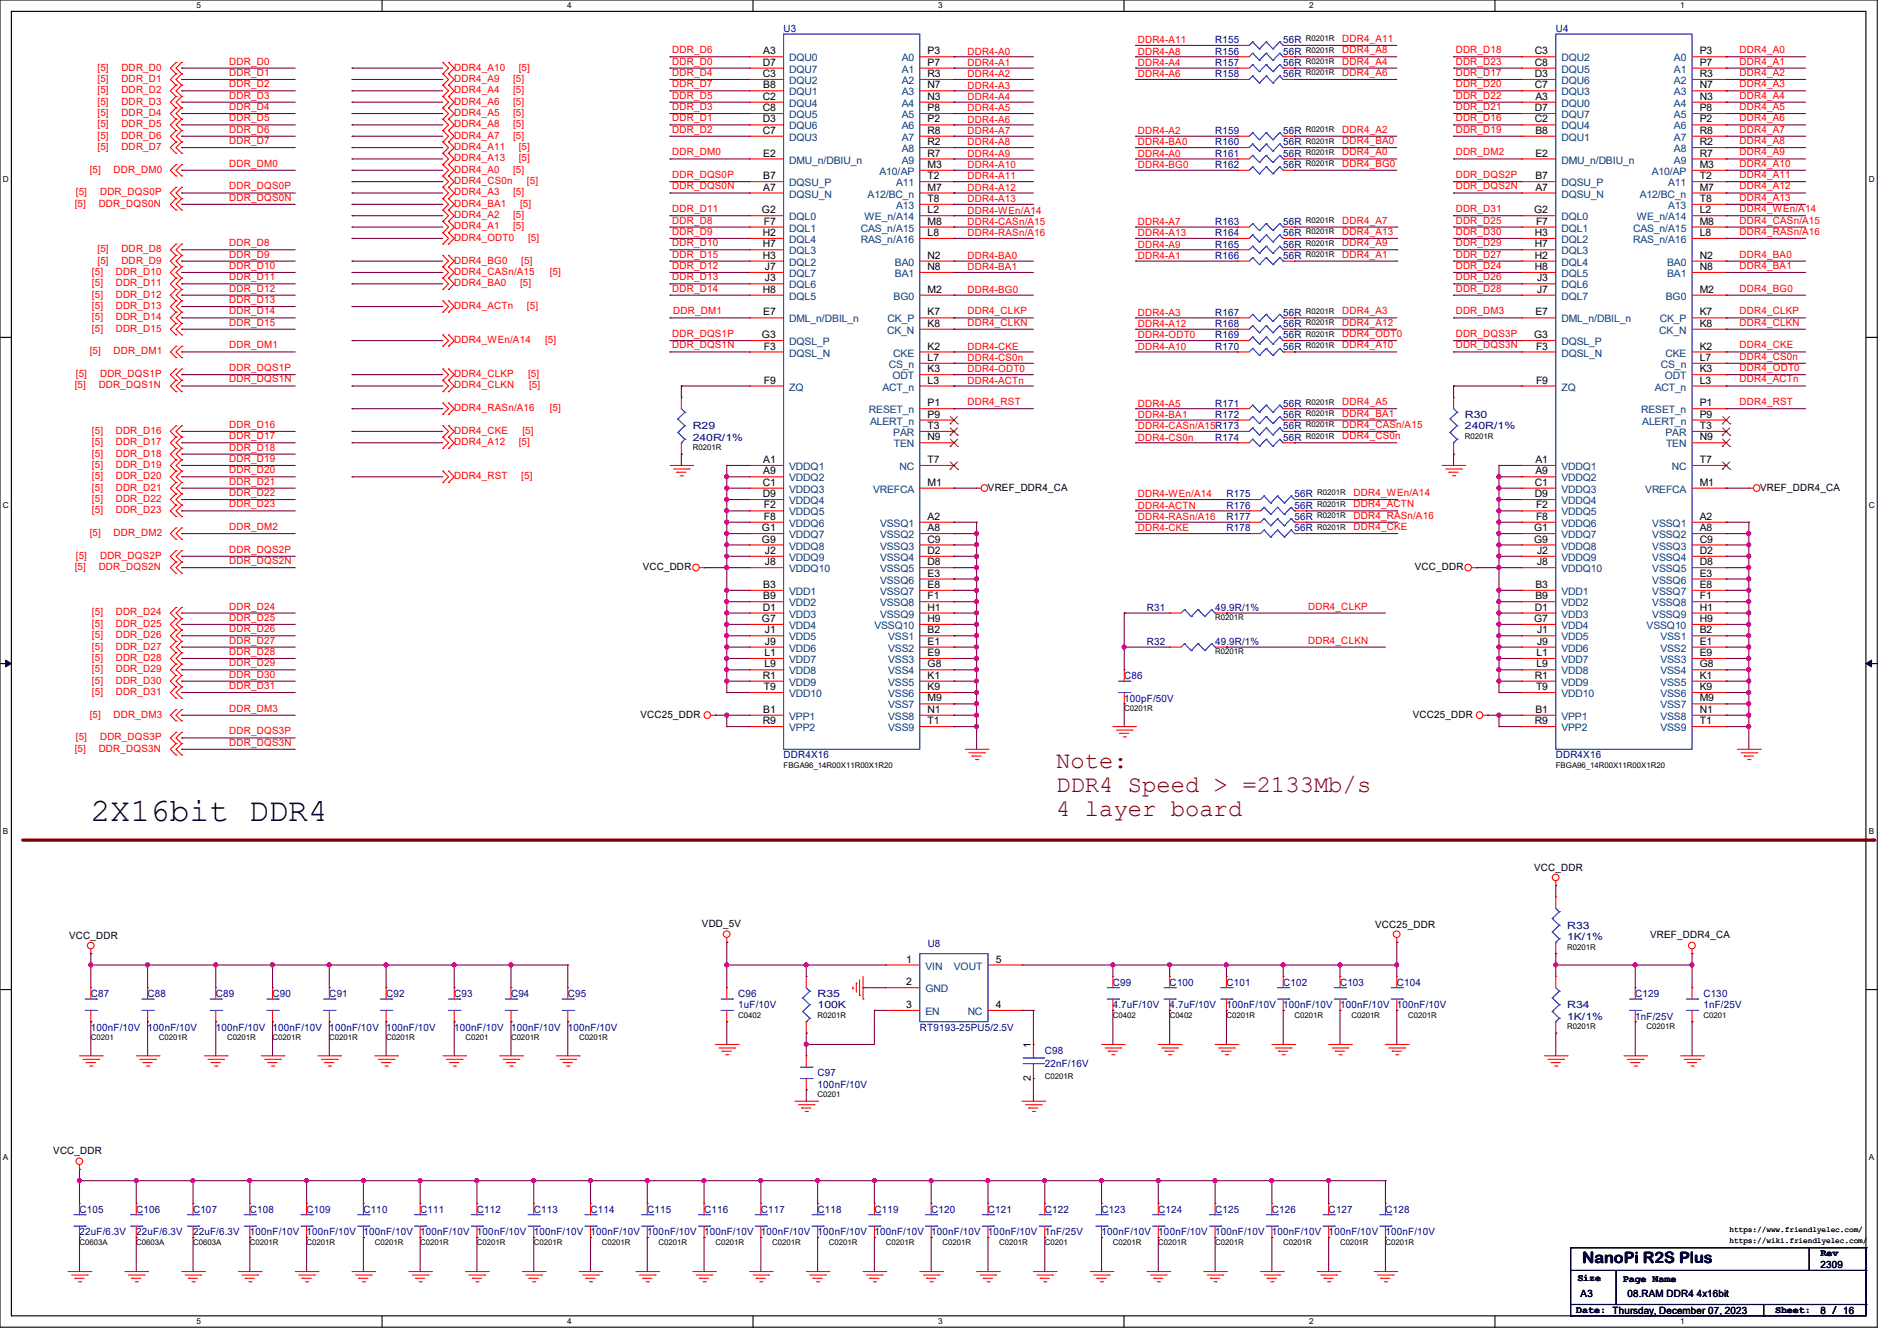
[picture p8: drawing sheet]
<svg xmlns="http://www.w3.org/2000/svg" width="297mm" height="210mm" viewBox="0 0 297 210" stroke-linecap="round" stroke-linejoin="round" font-family="sans-serif">
<defs><g id="words">
<text font-size="5.1" x="14.2" y="128.6">2X16bit DDR4</text>
<g font-size="3.7" fill="#7f0000">
<text x="165.4" y="120.4">Note:</text>
<text x="165.4" y="124.1">DDR4 Speed &gt; =2133Mb/s</text>
<text x="165.4" y="127.8">4 layer board</text>
</g>
<text font-size="2.5" x="247.7" y="197.7">NanoPi R2S Plus</text>
<g font-size="1.6" fill="#00007f">
<text x="122.7" y="5">U3</text>
<text x="243.6" y="5">U4</text>
<text x="190.2" y="8.6">R156</text>
<text x="190.2" y="6.8">R155</text>
<text x="190.2" y="10.3">R157</text>
<text x="200.9" y="8.6">56R</text>
<text x="200.9" y="6.8">56R</text>
<text x="200.9" y="10.3">56R</text>
<text x="190.2" y="12.1">R158</text>
<text x="200.9" y="12.1">56R</text>
<text x="190.2" y="21">R159</text>
<text x="190.2" y="22.8">R160</text>
<text x="200.9" y="21">56R</text>
<text x="200.9" y="22.8">56R</text>
<text x="190.2" y="24.6">R161</text>
<text x="190.2" y="26.3">R162</text>
<text x="200.9" y="24.6">56R</text>
<text x="200.9" y="26.3">56R</text>
<text x="190.2" y="35.2">R163</text>
<text x="200.9" y="35.2">56R</text>
<text x="190.2" y="38.8">R165</text>
<text x="190.2" y="37">R164</text>
<text x="190.2" y="40.6">R166</text>
<text x="200.9" y="38.8">56R</text>
<text x="200.9" y="37">56R</text>
<text x="200.9" y="40.6">56R</text>
<text x="190.2" y="53">R169</text>
<text x="190.2" y="49.4">R167</text>
<text x="190.2" y="51.2">R168</text>
<text x="200.9" y="53">56R</text>
<text x="200.9" y="49.4">56R</text>
<text x="200.9" y="51.2">56R</text>
<text x="190.2" y="54.8">R170</text>
<text x="200.9" y="54.8">56R</text>
<text x="190.2" y="63.7">R171</text>
<text x="190.2" y="65.4">R172</text>
<text x="200.9" y="63.7">56R</text>
<text x="200.9" y="65.4">56R</text>
<text x="229.4" y="65.4">R30</text>
<text x="108.5" y="67.2">R29</text>
<text x="108.5" y="69">240R/1%</text>
<text x="190.2" y="69">R174</text>
<text x="200.9" y="67.2">56R</text>
<text x="200.9" y="69">56R</text>
<text x="229.4" y="67.2">240R/1%</text>
<text x="192" y="77.9">R175</text>
<text x="202.7" y="77.9">56R</text>
<text x="192" y="81.4">R177</text>
<text x="192" y="79.7">R176</text>
<text x="192" y="83.2">R178</text>
<text x="202.7" y="81.4">56R</text>
<text x="202.7" y="79.7">56R</text>
<text x="202.7" y="83.2">56R</text>
<text x="179.6" y="95.7">R31</text>
<text x="190.2" y="95.7">49.9R/1%</text>
<text x="179.6" y="101">R32</text>
<text x="190.2" y="101">49.9R/1%</text>
<text x="176" y="106.3">C86</text>
<text x="176" y="109.9">100pF/50V</text>
<text x="122.7" y="118.8">DDR4X16</text>
<text x="243.6" y="118.8">DDR4X16</text>
<text x="145.2" y="148.3">U8</text>
<text x="245.4" y="145.5">R33</text>
<text x="245.4" y="147.2">1K/1%</text>
<text x="174.2" y="154.3">C99</text>
<text x="183.1" y="154.3">C100</text>
<text x="192" y="154.3">C101</text>
<text x="200.9" y="154.3">C102</text>
<text x="209.8" y="154.3">C103</text>
<text x="218.7" y="154.3">C104</text>
<text x="14.2" y="156.1">C87</text>
<text x="14.2" y="161.5">100nF/10V</text>
<text x="23.1" y="156.1">C88</text>
<text x="23.1" y="161.5">100nF/10V</text>
<text x="33.8" y="156.1">C89</text>
<text x="33.8" y="161.5">100nF/10V</text>
<text x="42.7" y="156.1">C90</text>
<text x="42.7" y="161.5">100nF/10V</text>
<text x="51.6" y="156.1">C91</text>
<text x="51.6" y="161.5">100nF/10V</text>
<text x="60.5" y="156.1">C92</text>
<text x="60.5" y="161.5">100nF/10V</text>
<text x="71.1" y="156.1">C93</text>
<text x="71.1" y="161.5">100nF/10V</text>
<text x="80" y="156.1">C94</text>
<text x="80" y="161.5">100nF/10V</text>
<text x="88.9" y="156.1">C95</text>
<text x="88.9" y="161.5">100nF/10V</text>
<text x="115.6" y="156.1">C96</text>
<text x="115.6" y="157.9">1uF/10V</text>
<text x="128" y="156.1">R35</text>
<text x="128" y="157.9">100K</text>
<text x="144" y="161.5">RT9193-25PU5/2.5V</text>
<text x="174.2" y="157.9">4.7uF/10V</text>
<text x="183.1" y="157.9">4.7uF/10V</text>
<text x="192" y="157.9">100nF/10V</text>
<text x="200.9" y="157.9">100nF/10V</text>
<text x="209.8" y="157.9">100nF/10V</text>
<text x="218.7" y="157.9">100nF/10V</text>
<text x="245.4" y="157.9">R34</text>
<text x="245.4" y="159.7">1K/1%</text>
<text x="256" y="156.1">C129</text>
<text x="256" y="159.7">1nF/25V</text>
<text x="266.7" y="156.1">C130</text>
<text x="266.7" y="157.9">1nF/25V</text>
<text x="163.6" y="165">C98</text>
<text x="163.6" y="167.1">22nF/16V</text>
<text x="128" y="168.6">C97</text>
<text x="128" y="170.3">100nF/10V</text>
<text x="12.4" y="189.9">C105</text>
<text x="21.3" y="189.9">C106</text>
<text x="30.2" y="189.9">C107</text>
<text x="39.1" y="189.9">C108</text>
<text x="48" y="189.9">C109</text>
<text x="56.9" y="189.9">C110</text>
<text x="65.8" y="189.9">C111</text>
<text x="74.7" y="189.9">C112</text>
<text x="83.6" y="189.9">C113</text>
<text x="92.5" y="189.9">C114</text>
<text x="101.3" y="189.9">C115</text>
<text x="110.2" y="189.9">C116</text>
<text x="119.1" y="189.9">C117</text>
<text x="128" y="189.9">C118</text>
<text x="136.9" y="189.9">C119</text>
<text x="145.8" y="189.9">C120</text>
<text x="154.7" y="189.9">C121</text>
<text x="163.6" y="189.9">C122</text>
<text x="172.5" y="189.9">C123</text>
<text x="181.4" y="189.9">C124</text>
<text x="190.2" y="189.9">C125</text>
<text x="199.1" y="189.9">C126</text>
<text x="208" y="189.9">C127</text>
<text x="216.9" y="189.9">C128</text>
<text x="12.4" y="193.5">22uF/6.3V</text>
<text x="21.3" y="193.5">22uF/6.3V</text>
<text x="30.2" y="193.5">22uF/6.3V</text>
<text x="39.1" y="193.5">100nF/10V</text>
<text x="48" y="193.5">100nF/10V</text>
<text x="56.9" y="193.5">100nF/10V</text>
<text x="65.8" y="193.5">100nF/10V</text>
<text x="74.7" y="193.5">100nF/10V</text>
<text x="83.6" y="193.5">100nF/10V</text>
<text x="92.5" y="193.5">100nF/10V</text>
<text x="101.3" y="193.5">100nF/10V</text>
<text x="110.2" y="193.5">100nF/10V</text>
<text x="119.1" y="193.5">100nF/10V</text>
<text x="128" y="193.5">100nF/10V</text>
<text x="136.9" y="193.5">100nF/10V</text>
<text x="145.8" y="193.5">100nF/10V</text>
<text x="154.7" y="193.5">100nF/10V</text>
<text x="163.6" y="193.5">1nF/25V</text>
<text x="172.5" y="193.5">100nF/10V</text>
<text x="181.4" y="193.5">100nF/10V</text>
<text x="190.2" y="193.5">100nF/10V</text>
<text x="199.1" y="193.5">100nF/10V</text>
<text x="208" y="193.5">100nF/10V</text>
<text x="216.9" y="193.5">100nF/10V</text>
</g>
<g font-size="1.6" fill="#f00">
<text x="15.3" y="11">[5]</text>
<text x="19" y="11">DDR_D0</text>
<text x="35.9" y="11.9">DDR_D1</text>
<text x="35.9" y="10.1">DDR_D0</text>
<text x="71.1" y="11">DDR4_A10</text>
<text x="81.2" y="11">[5]</text>
<text x="105.2" y="8.3">DDR_D6</text>
<text x="105.2" y="11.9">DDR_D4</text>
<text x="105.2" y="10.1">DDR_D0</text>
<text x="151.5" y="8.6">DDR4-A0</text>
<text x="151.5" y="10.3">DDR4-A1</text>
<text x="178.1" y="6.8">DDR4-A11</text>
<text x="178.1" y="8.6">DDR4-A8</text>
<text x="178.1" y="10.3">DDR4-A4</text>
<text x="210.1" y="11.9">DDR4_A6</text>
<text x="210.1" y="6.6">DDR4_A11</text>
<text x="210.1" y="8.3">DDR4_A8</text>
<text x="210.1" y="10.1">DDR4_A4</text>
<text x="227.9" y="8.3">DDR_D18</text>
<text x="227.9" y="10.1">DDR_D23</text>
<text x="227.9" y="11.9">DDR_D17</text>
<text x="272.4" y="10.1">DDR4_A1</text>
<text x="272.4" y="8.3">DDR4_A0</text>
<text x="272.4" y="11.9">DDR4_A2</text>
<text x="15.3" y="16.4">[5]</text>
<text x="15.3" y="14.6">[5]</text>
<text x="15.3" y="12.8">[5]</text>
<text x="19" y="16.4">DDR_D3</text>
<text x="19" y="14.6">DDR_D2</text>
<text x="19" y="12.8">DDR_D1</text>
<text x="35.9" y="17.2">DDR_D4</text>
<text x="35.9" y="15.5">DDR_D3</text>
<text x="35.9" y="13.7">DDR_D2</text>
<text x="71.1" y="16.4">DDR4_A6</text>
<text x="71.1" y="12.8">DDR4_A9</text>
<text x="71.1" y="14.6">DDR4_A4</text>
<text x="80.3" y="16.4">[5]</text>
<text x="80.3" y="12.8">[5]</text>
<text x="80.3" y="14.6">[5]</text>
<text x="105.2" y="17.2">DDR_D3</text>
<text x="105.2" y="15.5">DDR_D5</text>
<text x="105.2" y="13.7">DDR_D7</text>
<text x="151.5" y="12.1">DDR4-A2</text>
<text x="151.5" y="13.9">DDR4-A3</text>
<text x="151.5" y="15.7">DDR4-A4</text>
<text x="151.5" y="17.4">DDR4-A5</text>
<text x="178.1" y="12.1">DDR4-A6</text>
<text x="227.9" y="15.5">DDR_D22</text>
<text x="227.9" y="17.2">DDR_D21</text>
<text x="227.9" y="13.7">DDR_D20</text>
<text x="272.4" y="17.2">DDR4_A5</text>
<text x="272.4" y="15.5">DDR4_A4</text>
<text x="272.4" y="13.7">DDR4_A3</text>
<text x="15.3" y="21.7">[5]</text>
<text x="15.3" y="19.9">[5]</text>
<text x="15.3" y="18.2">[5]</text>
<text x="15.3" y="23.5">[5]</text>
<text x="19" y="21.7">DDR_D6</text>
<text x="19" y="19.9">DDR_D5</text>
<text x="19" y="18.2">DDR_D4</text>
<text x="19" y="23.5">DDR_D7</text>
<text x="35.9" y="22.6">DDR_D7</text>
<text x="35.9" y="19">DDR_D5</text>
<text x="35.9" y="20.8">DDR_D6</text>
<text x="71.1" y="23.5">DDR4_A11</text>
<text x="71.1" y="19.9">DDR4_A8</text>
<text x="71.1" y="21.7">DDR4_A7</text>
<text x="71.1" y="18.2">DDR4_A5</text>
<text x="80.3" y="19.9">[5]</text>
<text x="80.3" y="21.7">[5]</text>
<text x="80.3" y="18.2">[5]</text>
<text x="81.2" y="23.5">[5]</text>
<text x="105.2" y="20.8">DDR_D2</text>
<text x="105.2" y="19">DDR_D1</text>
<text x="151.5" y="19.2">DDR4-A6</text>
<text x="151.5" y="22.8">DDR4-A8</text>
<text x="151.5" y="21">DDR4-A7</text>
<text x="178.1" y="21">DDR4-A2</text>
<text x="178.1" y="22.8">DDR4-BA0</text>
<text x="210.1" y="22.6">DDR4_BA0</text>
<text x="210.1" y="20.8">DDR4_A2</text>
<text x="227.9" y="19">DDR_D16</text>
<text x="227.9" y="20.8">DDR_D19</text>
<text x="272.4" y="19">DDR4_A6</text>
<text x="272.4" y="22.6">DDR4_A8</text>
<text x="272.4" y="20.8">DDR4_A7</text>
<text x="14.1" y="27.1">[5]</text>
<text x="17.8" y="27.1">DDR_DM0</text>
<text x="35.9" y="26.1">DDR_DM0</text>
<text x="35.9" y="29.7">DDR_DQS0P</text>
<text x="71.1" y="28.8">DDR4_CS0n</text>
<text x="71.1" y="27.1">DDR4_A0</text>
<text x="71.1" y="25.3">DDR4_A13</text>
<text x="80.3" y="27.1">[5]</text>
<text x="81.2" y="25.3">[5]</text>
<text x="82.5" y="28.8">[5]</text>
<text x="105.2" y="27.9">DDR_DQS0P</text>
<text x="105.2" y="29.7">DDR_DQS0N</text>
<text x="105.2" y="24.3">DDR_DM0</text>
<text x="151.5" y="24.6">DDR4-A9</text>
<text x="151.5" y="26.3">DDR4-A10</text>
<text x="151.5" y="28.1">DDR4-A11</text>
<text x="151.5" y="29.9">DDR4-A12</text>
<text x="178.1" y="24.6">DDR4-A0</text>
<text x="178.1" y="26.3">DDR4-BG0</text>
<text x="210.1" y="24.3">DDR4_A0</text>
<text x="210.1" y="26.1">DDR4_BG0</text>
<text x="227.9" y="29.7">DDR_DQS2N</text>
<text x="227.9" y="27.9">DDR_DQS2P</text>
<text x="227.9" y="24.3">DDR_DM2</text>
<text x="272.4" y="29.7">DDR4_A12</text>
<text x="272.4" y="27.9">DDR4_A11</text>
<text x="272.4" y="26.1">DDR4_A10</text>
<text x="272.4" y="24.3">DDR4_A9</text>
<text x="11.7" y="32.4">[5]</text>
<text x="11.9" y="30.6">[5]</text>
<text x="15.5" y="32.4">DDR_DQS0N</text>
<text x="15.7" y="30.6">DDR_DQS0P</text>
<text x="35.9" y="31.5">DDR_DQS0N</text>
<text x="71.1" y="30.6">DDR4_A3</text>
<text x="71.1" y="32.4">DDR4_BA1</text>
<text x="71.1" y="34.2">DDR4_A2</text>
<text x="71.1" y="35.9">DDR4_A1</text>
<text x="80.3" y="30.6">[5]</text>
<text x="80.3" y="34.2">[5]</text>
<text x="80.3" y="35.9">[5]</text>
<text x="81.4" y="32.4">[5]</text>
<text x="105.2" y="33.2">DDR_D11</text>
<text x="105.2" y="35">DDR_D8</text>
<text x="151.5" y="31.7">DDR4-A13</text>
<text x="151.5" y="33.4">DDR4-WEn/A14</text>
<text x="151.5" y="35.2">DDR4-CASn/A15</text>
<text x="178.1" y="35.2">DDR4-A7</text>
<text x="210.1" y="35">DDR4_A7</text>
<text x="227.9" y="35">DDR_D25</text>
<text x="227.9" y="33.2">DDR_D31</text>
<text x="272.4" y="35">DDR4_CASn/A15</text>
<text x="272.4" y="33.2">DDR4_WEn/A14</text>
<text x="272.4" y="31.5">DDR4_A13</text>
<text x="15.3" y="39.5">[5]</text>
<text x="15.3" y="41.3">[5]</text>
<text x="19" y="39.5">DDR_D8</text>
<text x="19" y="41.3">DDR_D9</text>
<text x="35.9" y="40.3">DDR_D9</text>
<text x="35.9" y="38.6">DDR_D8</text>
<text x="71.1" y="41.3">DDR4_BG0</text>
<text x="71.1" y="37.7">DDR4_ODT0</text>
<text x="81.6" y="41.3">[5]</text>
<text x="82.7" y="37.7">[5]</text>
<text x="105.2" y="36.8">DDR_D9</text>
<text x="105.2" y="40.3">DDR_D15</text>
<text x="105.2" y="38.6">DDR_D10</text>
<text x="151.5" y="40.6">DDR4-BA0</text>
<text x="151.5" y="37">DDR4-RASn/A16</text>
<text x="178.1" y="37">DDR4-A13</text>
<text x="178.1" y="38.8">DDR4-A9</text>
<text x="178.1" y="40.6">DDR4-A1</text>
<text x="210.1" y="36.8">DDR4_A13</text>
<text x="210.1" y="38.6">DDR4_A9</text>
<text x="210.1" y="40.3">DDR4_A1</text>
<text x="227.9" y="40.3">DDR_D27</text>
<text x="227.9" y="38.6">DDR_D29</text>
<text x="227.9" y="36.8">DDR_D30</text>
<text x="272.4" y="40.3">DDR4_BA0</text>
<text x="272.4" y="36.8">DDR4_RASn/A16</text>
<text x="14.4" y="46.6">[5]</text>
<text x="14.4" y="44.8">[5]</text>
<text x="14.4" y="43.1">[5]</text>
<text x="18.1" y="46.6">DDR_D12</text>
<text x="18.1" y="44.8">DDR_D11</text>
<text x="18.1" y="43.1">DDR_D10</text>
<text x="35.9" y="47.5">DDR_D13</text>
<text x="35.9" y="45.7">DDR_D12</text>
<text x="35.9" y="43.9">DDR_D11</text>
<text x="35.9" y="42.1">DDR_D10</text>
<text x="71.1" y="44.8">DDR4_BA0</text>
<text x="71.1" y="43.1">DDR4_CASn/A15</text>
<text x="81.4" y="44.8">[5]</text>
<text x="86.1" y="43.1">[5]</text>
<text x="105.2" y="43.9">DDR_D13</text>
<text x="105.2" y="45.7">DDR_D14</text>
<text x="105.2" y="42.1">DDR_D12</text>
<text x="151.5" y="42.3">DDR4-BA1</text>
<text x="151.5" y="45.9">DDR4-BG0</text>
<text x="227.9" y="42.1">DDR_D24</text>
<text x="227.9" y="43.9">DDR_D26</text>
<text x="227.9" y="45.7">DDR_D28</text>
<text x="272.4" y="42.1">DDR4_BA1</text>
<text x="272.4" y="45.7">DDR4_BG0</text>
<text x="14.4" y="51.9">[5]</text>
<text x="14.4" y="50.2">[5]</text>
<text x="14.4" y="48.4">[5]</text>
<text x="18.1" y="51.9">DDR_D15</text>
<text x="18.1" y="50.2">DDR_D14</text>
<text x="18.1" y="48.4">DDR_D13</text>
<text x="35.9" y="49.2">DDR_D14</text>
<text x="35.9" y="51">DDR_D15</text>
<text x="71.1" y="53.7">DDR4_WEn/A14</text>
<text x="71.1" y="48.4">DDR4_ACTn</text>
<text x="82.5" y="48.4">[5]</text>
<text x="85.3" y="53.7">[5]</text>
<text x="105.2" y="52.8">DDR_DQS1P</text>
<text x="105.4" y="49.2">DDR_DM1</text>
<text x="151.5" y="49.2">DDR4_CLKP</text>
<text x="151.5" y="51">DDR4_CLKN</text>
<text x="178.1" y="49.4">DDR4-A3</text>
<text x="178.1" y="51.2">DDR4-A12</text>
<text x="178.1" y="53">DDR4-ODT0</text>
<text x="210.1" y="51">DDR4_A12</text>
<text x="210.1" y="49.2">DDR4_A3</text>
<text x="210.1" y="52.8">DDR4_ODT0</text>
<text x="227.9" y="49.2">DDR_DM3</text>
<text x="227.9" y="52.8">DDR_DQS3P</text>
<text x="272.4" y="49.2">DDR4_CLKP</text>
<text x="272.4" y="51">DDR4_CLKN</text>
<text x="11.9" y="59.1">[5]</text>
<text x="14.1" y="55.5">[5]</text>
<text x="15.7" y="59.1">DDR_DQS1P</text>
<text x="17.8" y="55.5">DDR_DM1</text>
<text x="35.9" y="58.1">DDR_DQS1P</text>
<text x="35.9" y="59.9">DDR_DQS1N</text>
<text x="35.9" y="54.6">DDR_DM1</text>
<text x="71.1" y="59.1">DDR4_CLKP</text>
<text x="82.7" y="59.1">[5]</text>
<text x="105.2" y="54.6">DDR_DQS1N</text>
<text x="151.5" y="54.8">DDR4-CKE</text>
<text x="151.5" y="56.6">DDR4-CS0n</text>
<text x="151.5" y="58.3">DDR4-ODT0</text>
<text x="178.1" y="54.8">DDR4-A10</text>
<text x="210.1" y="54.6">DDR4_A10</text>
<text x="227.9" y="54.6">DDR_DQS3N</text>
<text x="272.4" y="59.9">DDR4_ACTn</text>
<text x="272.4" y="58.1">DDR4_ODT0</text>
<text x="272.4" y="56.3">DDR4_CS0n</text>
<text x="272.4" y="54.6">DDR4_CKE</text>
<text x="11.7" y="60.8">[5]</text>
<text x="15.5" y="60.8">DDR_DQS1N</text>
<text x="71.1" y="64.4">DDR4_RASn/A16</text>
<text x="71.1" y="60.8">DDR4_CLKN</text>
<text x="82.8" y="60.8">[5]</text>
<text x="86.1" y="64.4">[5]</text>
<text x="151.5" y="63.5">DDR4_RST</text>
<text x="151.5" y="60.1">DDR4-ACTn</text>
<text x="178.1" y="63.7">DDR4-A5</text>
<text x="178.1" y="65.4">DDR4-BA1</text>
<text x="210.1" y="65.2">DDR4_BA1</text>
<text x="210.1" y="63.5">DDR4_A5</text>
<text x="272.4" y="63.5">DDR4_RST</text>
<text x="14.4" y="67.9">[5]</text>
<text x="14.4" y="71.5">[5]</text>
<text x="14.4" y="69.7">[5]</text>
<text x="18.1" y="67.9">DDR_D16</text>
<text x="18.1" y="71.5">DDR_D18</text>
<text x="18.1" y="69.7">DDR_D17</text>
<text x="35.9" y="68.8">DDR_D17</text>
<text x="35.9" y="70.6">DDR_D18</text>
<text x="35.9" y="67">DDR_D16</text>
<text x="71.1" y="67.9">DDR4_CKE</text>
<text x="71.1" y="69.7">DDR4_A12</text>
<text x="81.2" y="69.7">[5]</text>
<text x="81.8" y="67.9">[5]</text>
<text x="178.1" y="69">DDR4-CS0n</text>
<text x="178.1" y="67.2">DDR4-CASn/A15R173</text>
<text x="210.1" y="68.8">DDR4_CS0n</text>
<text x="210.1" y="67">DDR4_CASn/A15</text>
<text x="14.4" y="75.1">[5]</text>
<text x="14.4" y="73.3">[5]</text>
<text x="14.4" y="76.8">[5]</text>
<text x="18.1" y="75.1">DDR_D20</text>
<text x="18.1" y="73.3">DDR_D19</text>
<text x="18.1" y="76.8">DDR_D21</text>
<text x="35.9" y="72.3">DDR_D19</text>
<text x="35.9" y="75.9">DDR_D21</text>
<text x="35.9" y="77.7">DDR_D22</text>
<text x="35.9" y="74.1">DDR_D20</text>
<text x="71.1" y="75.1">DDR4_RST</text>
<text x="81.6" y="75.1">[5]</text>
<text x="178.1" y="77.9">DDR4-WEn/A14</text>
<text x="211.9" y="77.7">DDR4_WEn/A14</text>
<text x="14.1" y="83.9">[5]</text>
<text x="14.4" y="80.4">[5]</text>
<text x="14.4" y="78.6">[5]</text>
<text x="17.8" y="83.9">DDR_DM2</text>
<text x="18.1" y="80.4">DDR_D23</text>
<text x="18.1" y="78.6">DDR_D22</text>
<text x="35.9" y="79.5">DDR_D23</text>
<text x="35.9" y="83">DDR_DM2</text>
<text x="178.1" y="83.2">DDR4-CKE</text>
<text x="178.1" y="81.4">DDR4-RASn/A16</text>
<text x="178.1" y="79.7">DDR4-ACTN</text>
<text x="211.9" y="79.5">DDR4_ACTN</text>
<text x="211.9" y="81.2">DDR4_RASn/A16</text>
<text x="211.9" y="83">DDR4_CKE</text>
<text x="11.7" y="89.3">[5]</text>
<text x="11.9" y="87.5">[5]</text>
<text x="15.5" y="89.3">DDR_DQS2N</text>
<text x="15.7" y="87.5">DDR_DQS2P</text>
<text x="35.9" y="88.3">DDR_DQS2N</text>
<text x="35.9" y="86.6">DDR_DQS2P</text>
<text x="35.9" y="95.5">DDR_D24</text>
<text x="204.8" y="95.5">DDR4_CLKP</text>
<text x="14.4" y="101.7">[5]</text>
<text x="14.4" y="99.9">[5]</text>
<text x="14.4" y="96.4">[5]</text>
<text x="14.4" y="98.2">[5]</text>
<text x="18.1" y="101.7">DDR_D27</text>
<text x="18.1" y="99.9">DDR_D26</text>
<text x="18.1" y="96.4">DDR_D24</text>
<text x="18.1" y="98.2">DDR_D25</text>
<text x="35.9" y="100.8">DDR_D27</text>
<text x="35.9" y="99">DDR_D26</text>
<text x="35.9" y="97.2">DDR_D25</text>
<text x="204.8" y="100.8">DDR4_CLKN</text>
<text x="14.4" y="107.1">[5]</text>
<text x="14.4" y="103.5">[5]</text>
<text x="14.4" y="105.3">[5]</text>
<text x="18.1" y="107.1">DDR_D30</text>
<text x="18.1" y="103.5">DDR_D28</text>
<text x="18.1" y="105.3">DDR_D29</text>
<text x="35.9" y="106.1">DDR_D30</text>
<text x="35.9" y="107.9">DDR_D31</text>
<text x="35.9" y="104.3">DDR_D29</text>
<text x="35.9" y="102.6">DDR_D28</text>
<text x="14.1" y="112.4">[5]</text>
<text x="14.4" y="108.8">[5]</text>
<text x="17.8" y="112.4">DDR_DM3</text>
<text x="18.1" y="108.8">DDR_D31</text>
<text x="35.9" y="111.5">DDR_DM3</text>
<text x="11.7" y="117.7">[5]</text>
<text x="11.9" y="115.9">[5]</text>
<text x="15.5" y="117.7">DDR_DQS3N</text>
<text x="15.7" y="115.9">DDR_DQS3P</text>
<text x="35.9" y="116.8">DDR_DQS3N</text>
<text x="35.9" y="115">DDR_DQS3P</text>
</g>
<g font-size="1.6">
<text x="119.4" y="10.3">D7</text>
<text x="119.5" y="8.5">A3</text>
<text x="145.2" y="8.5">P3</text>
<text x="145.2" y="10.3">P7</text>
<text x="240.3" y="8.5">C3</text>
<text x="240.3" y="10.3">C8</text>
<text x="266.1" y="8.5">P3</text>
<text x="266.1" y="10.3">P7</text>
<text x="119.4" y="12.1">C3</text>
<text x="119.4" y="15.6">C2</text>
<text x="119.4" y="17.4">C8</text>
<text x="119.5" y="13.8">B8</text>
<text x="145.2" y="12.1">R3</text>
<text x="145.2" y="13.8">N7</text>
<text x="145.2" y="15.6">N3</text>
<text x="145.2" y="17.4">P8</text>
<text x="240.3" y="12.1">D3</text>
<text x="240.3" y="13.8">C7</text>
<text x="240.3" y="17.4">D7</text>
<text x="240.4" y="15.6">A3</text>
<text x="266.1" y="12.1">R3</text>
<text x="266.1" y="13.8">N7</text>
<text x="266.1" y="15.6">N3</text>
<text x="266.1" y="17.4">P8</text>
<text x="119.4" y="19.2">D3</text>
<text x="119.4" y="21">C7</text>
<text x="145.2" y="19.2">P2</text>
<text x="145.2" y="21">R8</text>
<text x="145.2" y="22.7">R2</text>
<text x="240.3" y="19.2">C2</text>
<text x="240.4" y="21">B8</text>
<text x="266.1" y="19.2">P2</text>
<text x="266.1" y="21">R8</text>
<text x="266.1" y="22.7">R2</text>
<text x="119.5" y="24.5">E2</text>
<text x="119.5" y="28.1">B7</text>
<text x="119.5" y="29.8">A7</text>
<text x="145.2" y="24.5">R7</text>
<text x="145.2" y="26.3">M3</text>
<text x="145.2" y="28.1">T2</text>
<text x="145.2" y="29.8">M7</text>
<text x="240.4" y="24.5">E2</text>
<text x="240.4" y="28.1">B7</text>
<text x="240.4" y="29.8">A7</text>
<text x="266.1" y="24.5">R7</text>
<text x="266.1" y="26.3">M3</text>
<text x="266.1" y="28.1">T2</text>
<text x="266.1" y="29.8">M7</text>
<text x="119.3" y="33.4">G2</text>
<text x="119.6" y="35.2">F7</text>
<text x="145.2" y="31.6">T8</text>
<text x="145.2" y="33.4">L2</text>
<text x="145.2" y="35.2">M8</text>
<text x="240.2" y="33.4">G2</text>
<text x="240.5" y="35.2">F7</text>
<text x="266.1" y="31.6">T8</text>
<text x="266.1" y="33.4">L2</text>
<text x="266.1" y="35.2">M8</text>
<text x="119.4" y="37">H2</text>
<text x="119.4" y="38.7">H7</text>
<text x="119.4" y="40.5">H3</text>
<text x="145.2" y="40.5">N2</text>
<text x="145.2" y="37">L8</text>
<text x="240.3" y="37">H3</text>
<text x="240.3" y="38.7">H7</text>
<text x="240.3" y="40.5">H2</text>
<text x="266.1" y="40.5">N2</text>
<text x="266.1" y="37">L8</text>
<text x="119.4" y="45.8">H8</text>
<text x="119.8" y="42.3">J7</text>
<text x="119.8" y="44.1">J3</text>
<text x="145.2" y="45.8">M2</text>
<text x="145.2" y="42.3">N8</text>
<text x="240.3" y="42.3">H8</text>
<text x="240.7" y="44.1">J3</text>
<text x="240.7" y="45.8">J7</text>
<text x="266.1" y="45.8">M2</text>
<text x="266.1" y="42.3">N8</text>
<text x="119.3" y="53">G3</text>
<text x="119.5" y="49.4">E7</text>
<text x="145.2" y="51.2">K8</text>
<text x="145.2" y="49.4">K7</text>
<text x="240.2" y="53">G3</text>
<text x="240.4" y="49.4">E7</text>
<text x="266.1" y="51.2">K8</text>
<text x="266.1" y="49.4">K7</text>
<text x="119.6" y="54.7">F3</text>
<text x="145.2" y="58.3">K3</text>
<text x="145.2" y="56.5">L7</text>
<text x="145.2" y="54.7">K2</text>
<text x="240.5" y="54.7">F3</text>
<text x="266.1" y="58.3">K3</text>
<text x="266.1" y="56.5">L7</text>
<text x="266.1" y="54.7">K2</text>
<text x="119.6" y="60.1">F9</text>
<text x="145.2" y="63.6">P1</text>
<text x="145.2" y="65.4">P9</text>
<text x="145.2" y="60.1">L3</text>
<text x="240.5" y="60.1">F9</text>
<text x="266.1" y="63.6">P1</text>
<text x="266.1" y="65.4">P9</text>
<text x="266.1" y="60.1">L3</text>
<text x="145.2" y="69">N9</text>
<text x="145.2" y="67.2">T3</text>
<text x="266.1" y="69">N9</text>
<text x="266.1" y="67.2">T3</text>
<text x="119.4" y="76.1">C1</text>
<text x="119.4" y="77.9">D9</text>
<text x="119.5" y="72.5">A1</text>
<text x="119.5" y="74.3">A9</text>
<text x="145.2" y="72.5">T7</text>
<text x="145.2" y="76.1">M1</text>
<text x="154.7" y="76.8">VREF_DDR4_CA</text>
<text x="240.3" y="76.1">C1</text>
<text x="240.3" y="77.9">D9</text>
<text x="240.4" y="72.5">A1</text>
<text x="240.4" y="74.3">A9</text>
<text x="266.1" y="72.5">T7</text>
<text x="266.1" y="76.1">M1</text>
<text x="275.6" y="76.8">VREF_DDR4_CA</text>
<text x="119.3" y="83.2">G1</text>
<text x="119.6" y="79.6">F2</text>
<text x="119.6" y="81.4">F8</text>
<text x="145.2" y="81.4">A2</text>
<text x="145.2" y="83.2">A8</text>
<text x="240.2" y="83.2">G1</text>
<text x="240.5" y="79.6">F2</text>
<text x="240.5" y="81.4">F8</text>
<text x="266.1" y="81.4">A2</text>
<text x="266.1" y="83.2">A8</text>
<text x="100.6" y="89.3">VCC_DDR</text>
<text x="119.3" y="85">G9</text>
<text x="119.8" y="86.7">J2</text>
<text x="119.8" y="88.5">J8</text>
<text x="145.2" y="85">C9</text>
<text x="145.2" y="86.7">D2</text>
<text x="145.2" y="88.5">D8</text>
<text x="221.5" y="89.3">VCC_DDR</text>
<text x="240.2" y="85">G9</text>
<text x="240.7" y="86.7">J2</text>
<text x="240.7" y="88.5">J8</text>
<text x="266.1" y="85">C9</text>
<text x="266.1" y="86.7">D2</text>
<text x="266.1" y="88.5">D8</text>
<text x="119.4" y="95.6">D1</text>
<text x="119.5" y="92.1">B3</text>
<text x="119.5" y="93.9">B9</text>
<text x="145.2" y="90.3">E3</text>
<text x="145.2" y="92.1">E8</text>
<text x="145.2" y="93.9">F1</text>
<text x="145.2" y="95.6">H1</text>
<text x="240.3" y="95.6">D1</text>
<text x="240.4" y="92.1">B3</text>
<text x="240.4" y="93.9">B9</text>
<text x="266.1" y="90.3">E3</text>
<text x="266.1" y="92.1">E8</text>
<text x="266.1" y="93.9">F1</text>
<text x="266.1" y="95.6">H1</text>
<text x="119.3" y="97.4">G7</text>
<text x="119.8" y="99.2">J1</text>
<text x="119.8" y="101">J9</text>
<text x="145.2" y="97.4">H9</text>
<text x="145.2" y="99.2">B2</text>
<text x="145.2" y="101">E1</text>
<text x="240.2" y="97.4">G7</text>
<text x="240.7" y="99.2">J1</text>
<text x="240.7" y="101">J9</text>
<text x="266.1" y="97.4">H9</text>
<text x="266.1" y="99.2">B2</text>
<text x="266.1" y="101">E1</text>
<text x="119.4" y="106.3">R1</text>
<text x="119.7" y="102.7">L1</text>
<text x="119.7" y="104.5">L9</text>
<text x="145.2" y="102.7">E9</text>
<text x="145.2" y="104.5">G8</text>
<text x="145.2" y="106.3">K1</text>
<text x="240.3" y="106.3">R1</text>
<text x="240.6" y="102.7">L1</text>
<text x="240.6" y="104.5">L9</text>
<text x="266.1" y="102.7">E9</text>
<text x="266.1" y="104.5">G8</text>
<text x="266.1" y="106.3">K1</text>
<text x="100.3" y="112.4">VCC25_DDR</text>
<text x="119.4" y="113.4">R9</text>
<text x="119.5" y="111.6">B1</text>
<text x="119.6" y="108.1">T9</text>
<text x="145.2" y="108.1">K9</text>
<text x="145.2" y="109.9">M9</text>
<text x="145.2" y="111.6">N1</text>
<text x="145.2" y="113.4">T1</text>
<text x="221.2" y="112.4">VCC25_DDR</text>
<text x="240.3" y="113.4">R9</text>
<text x="240.4" y="111.6">B1</text>
<text x="240.5" y="108.1">T9</text>
<text x="266.1" y="108.1">K9</text>
<text x="266.1" y="109.9">M9</text>
<text x="266.1" y="111.6">N1</text>
<text x="266.1" y="113.4">T1</text>
<text x="240.2" y="136.4">VCC_DDR</text>
<text x="10.8" y="147.1">VCC_DDR</text>
<text x="109.9" y="145.1">VDD_5V</text>
<text x="215.3" y="145.3">VCC25_DDR</text>
<text x="258.4" y="146.9">VREF_DDR4_CA</text>
<text x="141.9" y="150.8">1</text>
<text x="141.9" y="154.3">2</text>
<text x="155.9" y="150.8">5</text>
<text x="141.9" y="157.9">3</text>
<text x="155.9" y="157.9">4</text>
<text x="161.4" y="164.1" transform="rotate(-90 161.4 164.1)">1</text>
<text x="161.4" y="169.2" transform="rotate(-90 161.4 169.2)">2</text>
<text x="8.3" y="180.7">VCC_DDR</text>
<text x="285" y="196.7">Rev</text>
<text x="247" y="200.6">Size</text>
<text x="247.5" y="203.1">A3</text>
<text x="254.1" y="200.7">Page Name</text>
<text x="254.8" y="203.1">08.RAM DDR4 4x16bit</text>
<text x="285" y="198.6">2309</text>
<text x="246.8" y="205.6">Date: Thursday, December 07, 2023</text>
<text x="277.9" y="205.6">Sheet:</text>
<text x="285" y="205.7">8 / 16</text>
</g>
<g font-size="1.6" fill="#003f7f">
<text x="123.6" y="9.6">DQU0</text>
<text x="123.6" y="11.4">DQU7</text>
<text x="141.2" y="9.6">A0</text>
<text x="141.2" y="11.4">A1</text>
<text x="244.5" y="9.6">DQU2</text>
<text x="244.5" y="11.4">DQU5</text>
<text x="262.1" y="9.6">A0</text>
<text x="262.1" y="11.4">A1</text>
<text x="123.6" y="13.2">DQU2</text>
<text x="123.6" y="14.9">DQU1</text>
<text x="123.6" y="16.7">DQU4</text>
<text x="141.2" y="13.2">A2</text>
<text x="141.2" y="14.9">A3</text>
<text x="141.2" y="16.7">A4</text>
<text x="244.5" y="13.2">DQU6</text>
<text x="244.5" y="14.9">DQU3</text>
<text x="244.5" y="16.7">DQU0</text>
<text x="262.1" y="13.2">A2</text>
<text x="262.1" y="14.9">A3</text>
<text x="262.1" y="16.7">A4</text>
<text x="123.6" y="18.5">DQU5</text>
<text x="123.6" y="20.3">DQU6</text>
<text x="123.6" y="22.1">DQU3</text>
<text x="141.2" y="18.5">A5</text>
<text x="141.2" y="20.3">A6</text>
<text x="141.2" y="22.1">A7</text>
<text x="141.2" y="23.8">A8</text>
<text x="244.5" y="18.5">DQU7</text>
<text x="244.5" y="20.3">DQU4</text>
<text x="244.5" y="22.1">DQU1</text>
<text x="262.1" y="18.5">A5</text>
<text x="262.1" y="20.3">A6</text>
<text x="262.1" y="22.1">A7</text>
<text x="262.1" y="23.8">A8</text>
<text x="123.6" y="25.6">DMU_n/DBIU_n</text>
<text x="123.6" y="29.2">DQSU_P</text>
<text x="137.7" y="27.4">A10/AP</text>
<text x="140.3" y="29.2">A11</text>
<text x="141.2" y="25.6">A9</text>
<text x="244.5" y="25.6">DMU_n/DBIU_n</text>
<text x="244.5" y="29.2">DQSU_P</text>
<text x="258.6" y="27.4">A10/AP</text>
<text x="261.2" y="29.2">A11</text>
<text x="262.1" y="25.6">A9</text>
<text x="123.6" y="34.5">DQL0</text>
<text x="123.6" y="30.9">DQSU_N</text>
<text x="135.4" y="34.5">WE_n/A14</text>
<text x="135.8" y="30.9">A12/BC_n</text>
<text x="140.3" y="32.7">A13</text>
<text x="244.5" y="34.5">DQL0</text>
<text x="244.5" y="30.9">DQSU_N</text>
<text x="256.3" y="34.5">WE_n/A14</text>
<text x="256.7" y="30.9">A12/BC_n</text>
<text x="261.2" y="32.7">A13</text>
<text x="123.6" y="36.3">DQL1</text>
<text x="123.6" y="38.1">DQL4</text>
<text x="123.6" y="39.8">DQL3</text>
<text x="123.6" y="41.6">DQL2</text>
<text x="134.8" y="36.3">CAS_n/A15</text>
<text x="134.8" y="38.1">RAS_n/A16</text>
<text x="140.1" y="41.6">BA0</text>
<text x="244.5" y="36.3">DQL1</text>
<text x="244.5" y="38.1">DQL2</text>
<text x="244.5" y="39.8">DQL3</text>
<text x="244.5" y="41.6">DQL4</text>
<text x="255.7" y="36.3">CAS_n/A15</text>
<text x="255.7" y="38.1">RAS_n/A16</text>
<text x="261" y="41.6">BA0</text>
<text x="123.6" y="43.4">DQL7</text>
<text x="123.6" y="45.2">DQL6</text>
<text x="123.6" y="46.9">DQL5</text>
<text x="139.9" y="46.9">BG0</text>
<text x="140.1" y="43.4">BA1</text>
<text x="244.5" y="43.4">DQL5</text>
<text x="244.5" y="45.2">DQL6</text>
<text x="244.5" y="46.9">DQL7</text>
<text x="260.8" y="46.9">BG0</text>
<text x="261" y="43.4">BA1</text>
<text x="123.6" y="50.5">DML_n/DBIL_n</text>
<text x="138.9" y="52.3">CK_N</text>
<text x="139" y="50.5">CK_P</text>
<text x="244.5" y="50.5">DML_n/DBIL_n</text>
<text x="259.8" y="52.3">CK_N</text>
<text x="259.9" y="50.5">CK_P</text>
<text x="123.6" y="54.1">DQSL_P</text>
<text x="123.6" y="55.8">DQSL_N</text>
<text x="139.1" y="57.6">CS_n</text>
<text x="139.7" y="59.4">ODT</text>
<text x="139.9" y="55.8">CKE</text>
<text x="244.5" y="54.1">DQSL_P</text>
<text x="244.5" y="55.8">DQSL_N</text>
<text x="260" y="57.6">CS_n</text>
<text x="260.6" y="59.4">ODT</text>
<text x="260.8" y="55.8">CKE</text>
<text x="123.6" y="61.2">ZQ</text>
<text x="136.1" y="64.7">RESET_n</text>
<text x="138.2" y="61.2">ACT_n</text>
<text x="244.5" y="61.2">ZQ</text>
<text x="257" y="64.7">RESET_n</text>
<text x="259.1" y="61.2">ACT_n</text>
<text x="136.2" y="66.5">ALERT_n</text>
<text x="139.9" y="68.3">PAR</text>
<text x="140" y="70.1">TEN</text>
<text x="257.1" y="66.5">ALERT_n</text>
<text x="260.8" y="68.3">PAR</text>
<text x="260.9" y="70.1">TEN</text>
<text x="123.6" y="73.6">VDDQ1</text>
<text x="123.6" y="75.4">VDDQ2</text>
<text x="123.6" y="77.2">VDDQ3</text>
<text x="136.7" y="77.2">VREFCA</text>
<text x="140.8" y="73.6">NC</text>
<text x="244.5" y="73.6">VDDQ1</text>
<text x="244.5" y="75.4">VDDQ2</text>
<text x="244.5" y="77.2">VDDQ3</text>
<text x="257.6" y="77.2">VREFCA</text>
<text x="261.7" y="73.6">NC</text>
<text x="123.6" y="79">VDDQ4</text>
<text x="123.6" y="80.7">VDDQ5</text>
<text x="123.6" y="82.5">VDDQ6</text>
<text x="137.8" y="82.5">VSSQ1</text>
<text x="244.5" y="79">VDDQ4</text>
<text x="244.5" y="80.7">VDDQ5</text>
<text x="244.5" y="82.5">VDDQ6</text>
<text x="258.7" y="82.5">VSSQ1</text>
<text x="123.6" y="84.3">VDDQ7</text>
<text x="123.6" y="86.1">VDDQ8</text>
<text x="123.6" y="87.8">VDDQ9</text>
<text x="123.6" y="89.6">VDDQ10</text>
<text x="137.8" y="84.3">VSSQ2</text>
<text x="137.8" y="86.1">VSSQ3</text>
<text x="137.8" y="87.8">VSSQ4</text>
<text x="137.8" y="89.6">VSSQ5</text>
<text x="244.5" y="84.3">VDDQ7</text>
<text x="244.5" y="86.1">VDDQ8</text>
<text x="244.5" y="87.8">VDDQ9</text>
<text x="244.5" y="89.6">VDDQ10</text>
<text x="258.7" y="84.3">VSSQ2</text>
<text x="258.7" y="86.1">VSSQ3</text>
<text x="258.7" y="87.8">VSSQ4</text>
<text x="258.7" y="89.6">VSSQ5</text>
<text x="123.6" y="93.2">VDD1</text>
<text x="123.6" y="95">VDD2</text>
<text x="137.8" y="91.4">VSSQ6</text>
<text x="137.8" y="93.2">VSSQ7</text>
<text x="137.8" y="95">VSSQ8</text>
<text x="244.5" y="93.2">VDD1</text>
<text x="244.5" y="95">VDD2</text>
<text x="258.7" y="91.4">VSSQ6</text>
<text x="258.7" y="93.2">VSSQ7</text>
<text x="258.7" y="95">VSSQ8</text>
<text x="123.6" y="96.7">VDD3</text>
<text x="123.6" y="98.5">VDD4</text>
<text x="123.6" y="100.3">VDD5</text>
<text x="136.9" y="98.5">VSSQ10</text>
<text x="137.8" y="96.7">VSSQ9</text>
<text x="139.1" y="100.3">VSS1</text>
<text x="244.5" y="96.7">VDD3</text>
<text x="244.5" y="98.5">VDD4</text>
<text x="244.5" y="100.3">VDD5</text>
<text x="257.8" y="98.5">VSSQ10</text>
<text x="258.7" y="96.7">VSSQ9</text>
<text x="260" y="100.3">VSS1</text>
<text x="123.6" y="102.1">VDD6</text>
<text x="123.6" y="103.8">VDD7</text>
<text x="123.6" y="105.6">VDD8</text>
<text x="123.6" y="107.4">VDD9</text>
<text x="139.1" y="102.1">VSS2</text>
<text x="139.1" y="103.8">VSS3</text>
<text x="139.1" y="105.6">VSS4</text>
<text x="139.1" y="107.4">VSS5</text>
<text x="244.5" y="102.1">VDD6</text>
<text x="244.5" y="103.8">VDD7</text>
<text x="244.5" y="105.6">VDD8</text>
<text x="244.5" y="107.4">VDD9</text>
<text x="260" y="102.1">VSS2</text>
<text x="260" y="103.8">VSS3</text>
<text x="260" y="105.6">VSS4</text>
<text x="260" y="107.4">VSS5</text>
<text x="123.6" y="109.2">VDD10</text>
<text x="123.6" y="112.7">VPP1</text>
<text x="139.1" y="109.2">VSS6</text>
<text x="139.1" y="111">VSS7</text>
<text x="139.1" y="112.7">VSS8</text>
<text x="244.5" y="109.2">VDD10</text>
<text x="244.5" y="112.7">VPP1</text>
<text x="260" y="109.2">VSS6</text>
<text x="260" y="111">VSS7</text>
<text x="260" y="112.7">VSS8</text>
<text x="123.6" y="114.5">VPP2</text>
<text x="139.1" y="114.5">VSS9</text>
<text x="244.5" y="114.5">VPP2</text>
<text x="260" y="114.5">VSS9</text>
<text x="144.9" y="151.9">VIN</text>
<text x="144.9" y="155.4">GND</text>
<text x="149.3" y="151.9">VOUT</text>
<text x="144.9" y="159">EN</text>
<text x="151.5" y="159">NC</text>
</g>
<g font-size="1.3">
<text x="30.8" y="1.3">5</text>
<text x="88.8" y="1.3">4</text>
<text x="146.9" y="1.3">3</text>
<text x="205" y="1.3">2</text>
<text x="263.1" y="1.3">1</text>
<text x=".5" y="28.4">D</text>
<text x="292.6" y="28.4">D</text>
<text x=".5" y="79.5">C</text>
<text x="292.6" y="79.5">C</text>
<text x=".5" y="130.6">B</text>
<text x="292.6" y="130.6">B</text>
<text x=".5" y="181.7">A</text>
<text x="292.6" y="181.7">A</text>
<text x="30.8" y="207.4">5</text>
<text x="88.8" y="207.4">4</text>
<text x="146.9" y="207.4">3</text>
<text x="205" y="207.4">2</text>
<text x="263.1" y="207.4">1</text>
</g>
<g font-size="1.2">
<text x="204.5" y="11.8">R0201R</text>
<text x="204.5" y="8.3">R0201R</text>
<text x="204.5" y="6.5">R0201R</text>
<text x="204.5" y="10">R0201R</text>
<text x="204.5" y="20.7">R0201R</text>
<text x="204.5" y="22.5">R0201R</text>
<text x="204.5" y="24.3">R0201R</text>
<text x="204.5" y="26">R0201R</text>
<text x="204.5" y="34.9">R0201R</text>
<text x="204.5" y="38.5">R0201R</text>
<text x="204.5" y="36.7">R0201R</text>
<text x="204.5" y="40.3">R0201R</text>
<text x="204.5" y="52.7">R0201R</text>
<text x="204.5" y="49.1">R0201R</text>
<text x="204.5" y="50.9">R0201R</text>
<text x="204.5" y="54.5">R0201R</text>
<text x="204.5" y="63.4">R0201R</text>
<text x="204.5" y="65.2">R0201R</text>
<text x="108.5" y="70.5">R0201R</text>
<text x="204.5" y="66.9">R0201R</text>
<text x="204.5" y="68.7">R0201R</text>
<text x="229.4" y="68.7">R0201R</text>
<text x="206.2" y="77.6">R0201R</text>
<text x="206.2" y="81.2">R0201R</text>
<text x="206.2" y="79.4">R0201R</text>
<text x="206.2" y="82.9">R0201R</text>
<text x="190.2" y="97.2">R0201R</text>
<text x="190.2" y="102.5">R0201R</text>
<text x="176" y="111.4">C0201R</text>
<text x="122.7" y="120.3">FBGA96_14R00X11R00X1R20</text>
<text x="243.6" y="120.3">FBGA96_14R00X11R00X1R20</text>
<text x="245.4" y="148.7">R0201R</text>
<text x="115.6" y="159.4">C0402</text>
<text x="128" y="159.4">R0201R</text>
<text x="174.2" y="159.4">C0402</text>
<text x="183.1" y="159.4">C0402</text>
<text x="192" y="159.4">C0201R</text>
<text x="202.7" y="159.4">C0201R</text>
<text x="211.6" y="159.4">C0201R</text>
<text x="220.5" y="159.4">C0201R</text>
<text x="245.4" y="161.2">R0201R</text>
<text x="257.8" y="161.2">C0201R</text>
<text x="266.7" y="159.4">C0201</text>
<text x="14.2" y="162.9">C0201</text>
<text x="24.9" y="162.9">C0201R</text>
<text x="35.6" y="162.9">C0201R</text>
<text x="42.7" y="162.9">C0201R</text>
<text x="51.6" y="162.9">C0201R</text>
<text x="60.5" y="162.9">C0201R</text>
<text x="72.9" y="162.9">C0201</text>
<text x="80" y="162.9">C0201R</text>
<text x="90.7" y="162.9">C0201R</text>
<text x="128" y="171.8">C0201</text>
<text x="163.6" y="169">C0201R</text>
<text x="12.4" y="194.9">C0603A</text>
<text x="21.3" y="194.9">C0603A</text>
<text x="30.2" y="194.9">C0603A</text>
<text x="39.1" y="194.9">C0201R</text>
<text x="48" y="194.9">C0201R</text>
<text x="58.7" y="194.9">C0201R</text>
<text x="65.8" y="194.9">C0201R</text>
<text x="74.7" y="194.9">C0201R</text>
<text x="83.6" y="194.9">C0201R</text>
<text x="94.2" y="194.9">C0201R</text>
<text x="103.1" y="194.9">C0201R</text>
<text x="112" y="194.9">C0201R</text>
<text x="120.9" y="194.9">C0201R</text>
<text x="129.8" y="194.9">C0201R</text>
<text x="138.7" y="194.9">C0201R</text>
<text x="147.6" y="194.9">C0201R</text>
<text x="156.5" y="194.9">C0201R</text>
<text x="163.6" y="194.9">C0201</text>
<text x="174.2" y="194.9">C0201R</text>
<text x="181.4" y="194.9">C0201R</text>
<text x="190.2" y="194.9">C0201R</text>
<text x="200.9" y="194.9">C0201R</text>
<text x="209.8" y="194.9">C0201R</text>
<text x="216.9" y="194.9">C0201R</text>
<text x="270.8" y="194.6">https://wiki.friendlyelec.com/</text>
<text x="270.8" y="192.9">https://www.friendlyelec.com/</text>
</g>
</g></defs>
<path d="M0 0h293.9v207.9h-293.9zM1.8 1.8h290.3v204.3h-290.3z" fill="none" stroke="#000" stroke-width=".17"/>
<g fill="#fff">
<path d="M30.8 .2h.7v1.4h-.7z"/>
<path d="M30.8 206.2h.7v1.4h-.7z"/>
</g>
<path d="M59.8 0v1.8M59.8 206.1v1.8" fill="none" stroke="#000" stroke-width=".17"/>
<g fill="#fff">
<path d="M88.8 .2h.7v1.4h-.7z"/>
<path d="M88.8 206.2h.7v1.4h-.7z"/>
</g>
<path d="M117.9 0v1.8M117.9 206.1v1.8" fill="none" stroke="#000" stroke-width=".17"/>
<g fill="#fff">
<path d="M146.9 .2h.7v1.4h-.7z"/>
<path d="M146.9 206.2h.7v1.4h-.7z"/>
</g>
<path d="M176 0v1.8M176 206.1v1.8" fill="none" stroke="#000" stroke-width=".17"/>
<g fill="#fff">
<path d="M205 .2h.7v1.4h-.7z"/>
<path d="M205 206.2h.7v1.4h-.7z"/>
</g>
<path d="M234.1 0v1.8M234.1 206.1v1.8" fill="none" stroke="#000" stroke-width=".17"/>
<g fill="#fff">
<path d="M263.1 .2h.6v1.4h-.6z"/>
<path d="M263.1 206.2h.6v1.4h-.6z"/>
<path d="M.5 27.3h.9v1.4h-.9z"/>
<path d="M292.6 27.3h.9v1.4h-.9z"/>
<path d="M.5 78.4h.9v1.4h-.9z"/>
<path d="M292.6 78.4h.9v1.4h-.9z"/>
</g>
<path d="M0 52.8h1.8M292.1 52.8h1.8" fill="none" stroke="#000" stroke-width=".17"/>
<g fill="#fff">
<path d="M.5 129.5h.8v1.4h-.8z"/>
<path d="M292.6 129.5h.8v1.4h-.8z"/>
</g>
<path d="M0 103.9h1.8M292.1 103.9h1.8" fill="none" stroke="#000" stroke-width=".17"/>
<path d="M.9 103.4l.9 .5-.9 .5zM292.1 103.9l.9-.5v1z" fill="#000" stroke="#000" stroke-width=".16"/>
<g fill="#fff">
<path d="M.5 180.5h.8v1.4h-.8z"/>
<path d="M292.6 180.5h.8v1.4h-.8z"/>
</g>
<path d="M0 155h1.8M292.1 155h1.8" fill="none" stroke="#000" stroke-width=".17"/>
<path d="M3.6 131.6h289.8" fill="none" stroke="#7f0000" stroke-width=".51"/>
<circle cx="293.4" cy="131.6" r=".25" fill="#7f0000"/>
<g fill="none" stroke="#f00" stroke-width=".17">
<path d="M27.6 18.7h.1M27.6 16.9h.1M27.6 15.1h.1M27.6 13.3h.1M27.6 11.6h.1M27.6 9.8h.1M27.6 18.7l-.9 .9 .9 .8M27.6 16.9l-.9 .9 .9 .9M27.6 15.1l-.9 .9 .9 .9M27.6 13.3l-.9 .9 .9 .9M27.6 11.6l-.9 .8 .9 .9M27.6 9.8l-.9 .9 .9 .9"/>
<path d="M28.4 18.7h.1M28.4 16.9h.1M28.4 15.1h.1M28.4 13.3h.1M28.4 11.6h.1M28.4 9.8h.1M28.4 18.7l-.8 .9 .8 .8M28.4 16.9l-.8 .9 .8 .9M28.4 15.1l-.8 .9 .8 .9M28.4 13.3l-.8 .9 .8 .9M28.4 11.6l-.8 .8 .8 .9M28.4 9.8l-.8 .9 .8 .9"/>
<path d="M69.3 16.9h.1M69.3 15.1h.1M69.3 13.3h.1M69.3 11.6h.1M69.3 9.8h.1M69.3 18.7h.1M69.3 15.1l.9 .9-.9 .9M69.3 16.9l.9 .9-.9 .9M69.3 11.6l.9 .8-.9 .9M69.3 13.3l.9 .9-.9 .9M69.3 9.8l.9 .9-.9 .9M69.3 18.7l.9 .9-.9 .8"/>
<path d="M70.2 16.9h.1M70.2 15.1h.1M70.2 13.3h.1M70.2 11.6h.1M70.2 9.8h.1M70.2 18.7h.1M70.2 13.3l.9 .9-.9 .9M70.2 15.1l.9 .9-.9 .9M70.2 11.6l.9 .8-.9 .9M70.2 9.8l.9 .9-.9 .9M70.2 18.7l.9 .9-.9 .8M70.2 16.9l.9 .9-.9 .9"/>
<path d="M117.3 8.9h.1M117.3 10.7h.1M117.3 12.4h.1M117.3 14.2h.1M117.3 16h.1M117.3 17.8h.1M117.3 19.6h.1M117.3 12.4h5.4M117.3 8.9h5.4M117.3 10.7h5.4M117.3 14.2h5.4M117.3 16h5.4"/>
<path d="M117.3 17.8h5.4M117.3 19.6h5.4M144 12.4h5.4M144 8.9h5.4M144 10.7h5.4M144 14.2h5.4M144 16h5.4M144 17.8h5.4M144 19.6h5.4M149.4 8.9h.1M149.4 10.7h.1M149.4 12.4h.1"/>
<path d="M149.4 14.2h.1M149.4 16h.1M149.4 17.8h.1M149.4 19.6h.1M193.8 12.4h.1M193.8 8.9h.1M193.8 7.1h.1M193.8 10.7h.1M193.8 12.4h1.8M193.8 8.9h1.8M193.8 7.1h1.8M193.8 10.7h1.8"/>
<path d="M200.9 12.4h1.8M200.9 8.9h1.8M200.9 7.1h1.8M200.9 10.7h1.8M202.7 12.4h.1M202.7 8.9h.1M202.7 7.1h.1M202.7 10.7h.1M238.3 8.9h.1M238.3 10.7h.1M238.3 12.4h.1M238.3 14.2h.1"/>
<path d="M238.3 16h.1M238.3 17.8h.1M238.3 19.6h.1M238.3 12.4h5.3M238.3 8.9h5.3M238.3 10.7h5.3M238.3 14.2h5.3M238.3 16h5.3M238.3 17.8h5.3M238.3 19.6h5.3M264.9 12.4h5.4M264.9 8.9h5.4"/>
<path d="M264.9 10.7h5.4M264.9 14.2h5.4M264.9 16h5.4M264.9 17.8h5.4M264.9 19.6h5.4M270.3 8.9h.1M270.3 10.7h.1M270.3 12.4h.1M270.3 14.2h.1M270.3 16h.1M270.3 17.8h.1M270.3 19.6h.1"/>
<path d="M27.6 20.4h.1M27.6 22.2h.1M27.6 24h.1M27.6 25.8h.1M27.6 27.6h.1M27.6 29.3h.1M27.6 31.1h.1M27.6 32.9h.1M27.6 38.2h.1M27.6 20.4l-.9 .9 .9 .9M27.6 22.2l-.9 .9 .9 .9M27.6 25.8l-.9 .9 .9 .9"/>
<path d="M27.6 29.3l-.9 .9 .9 .9M27.6 31.1l-.9 .9 .9 .9M27.6 38.2l-.9 .9 .9 .9M28.4 20.4h.1M28.4 22.2h.1M28.4 24h.1M28.4 25.8h.1M28.4 27.6h.1M28.4 29.3h.1M28.4 31.1h.1M28.4 32.9h.1M28.4 38.2h.1"/>
<path d="M28.4 20.4l-.8 .9 .8 .9M28.4 22.2l-.8 .9 .8 .9M28.4 25.8l-.8 .9 .8 .9M28.4 29.3l-.8 .9 .8 .9M28.4 31.1l-.8 .9 .8 .9M28.4 38.2l-.8 .9 .8 .9M69.3 38.2h.1M69.3 36.4h.1M69.3 24h.1M69.3 22.2h.1M69.3 20.4h.1M69.3 31.1h.1"/>
<path d="M69.3 29.3h.1M69.3 27.6h.1M69.3 25.8h.1M69.3 32.9h.1M69.3 34.7h.1M69.3 36.4l.9 .9-.9 .9M69.3 31.1l.9 .9-.9 .9M69.3 34.7l.9 .9-.9 .8M69.3 29.3l.9 .9-.9 .9M69.3 32.9l.9 .9-.9 .9M69.3 22.2l.9 .9-.9 .9M69.3 20.4l.9 .9-.9 .9"/>
<path d="M69.3 27.6l.9 .8-.9 .9M69.3 25.8l.9 .9-.9 .9M69.3 24l.9 .9-.9 .9M70.2 38.2h.1M70.2 36.4h.1M70.2 24h.1M70.2 22.2h.1M70.2 20.4h.1M70.2 31.1h.1M70.2 29.3h.1M70.2 27.6h.1M70.2 25.8h.1"/>
<path d="M70.2 32.9h.1M70.2 34.7h.1M70.2 34.7l.9 .9-.9 .8M70.2 29.3l.9 .9-.9 .9M70.2 32.9l.9 .9-.9 .9M70.2 27.6l.9 .8-.9 .9M70.2 31.1l.9 .9-.9 .9M70.2 36.4l.9 .9-.9 .9M70.2 22.2l.9 .9-.9 .9M70.2 20.4l.9 .9-.9 .9M70.2 25.8l.9 .9-.9 .9M70.2 24l.9 .9-.9 .9"/>
<path d="M117.3 21.3h.1M117.3 33.8h.1M117.3 35.6h.1M117.3 37.3h.1M117.3 39.1h.1M117.3 24.9h.1M117.3 28.4h.1M117.3 30.2h.1M117.3 35.6h5.4M117.3 39.1h5.4M117.3 24.9h5.4M117.3 21.3h5.4"/>
<path d="M117.3 33.8h5.4M117.3 37.3h5.4M117.3 28.4h5.4M117.3 30.2h5.4M144 35.6h5.4M144 24.9h5.4M144 21.3h5.4M144 33.8h5.4M144 37.3h5.4M144 28.4h5.4M144 30.2h5.4M144 23.1h5.4"/>
<path d="M144 26.7h5.4M144 32h5.4M149.4 21.3h.1M149.4 23.1h.1M149.4 24.9h.1M149.4 26.7h.1M149.4 28.4h.1M149.4 30.2h.1M149.4 32h.1M149.4 33.8h.1M149.4 35.6h.1M149.4 37.3h.1"/>
<path d="M193.8 35.6h.1M193.8 39.1h.1M193.8 24.9h.1M193.8 21.3h.1M193.8 37.3h.1M193.8 26.7h.1M193.8 23.1h.1M193.8 35.6h1.8M193.8 39.1h1.8M193.8 24.9h1.8M193.8 21.3h1.8M193.8 37.3h1.8"/>
<path d="M193.8 23.1h1.8M193.8 26.7h1.8M200.9 35.6h1.8M200.9 39.1h1.8M200.9 24.9h1.8M200.9 21.3h1.8M200.9 37.3h1.8M200.9 23.1h1.8M200.9 26.7h1.8M202.7 35.6h.1M202.7 39.1h.1M202.7 24.9h.1"/>
<path d="M202.7 21.3h.1M202.7 37.3h.1M202.7 26.7h.1M202.7 23.1h.1M238.3 21.3h.1M238.3 33.8h.1M238.3 35.6h.1M238.3 37.3h.1M238.3 39.1h.1M238.3 24.9h.1M238.3 28.4h.1M238.3 30.2h.1"/>
<path d="M238.3 35.6h5.3M238.3 39.1h5.3M238.3 24.9h5.3M238.3 21.3h5.3M238.3 33.8h5.3M238.3 37.3h5.3M238.3 28.4h5.3M238.3 30.2h5.3M264.9 35.6h5.4M264.9 24.9h5.4M264.9 21.3h5.4M264.9 33.8h5.4"/>
<path d="M264.9 37.3h5.4M264.9 28.4h5.4M264.9 30.2h5.4M264.9 23.1h5.4M264.9 26.7h5.4M264.9 32h5.4M270.3 21.3h.1M270.3 23.1h.1M270.3 24.9h.1M270.3 26.7h.1M270.3 28.4h.1M270.3 30.2h.1"/>
<path d="M270.3 32h.1M270.3 33.8h.1M270.3 35.6h.1M270.3 37.3h.1M27.6 57.8h.1M27.6 59.6h.1M27.6 54.2h.1M27.6 56h.1M27.6 50.7h.1M27.6 52.5h.1M27.6 45.3h.1M27.6 47.1h.1"/>
<path d="M27.6 48.9h.1M27.6 43.6h.1M27.6 40h.1M27.6 41.8h.1M27.6 57.8l-.9 .9 .9 .9M27.6 59.6l-.9 .9 .9 .8M27.6 54.2l-.9 .9 .9 .9M27.6 50.7l-.9 .9 .9 .9M27.6 45.3l-.9 .9 .9 .9M27.6 48.9l-.9 .9 .9 .9M27.6 43.6l-.9 .8 .9 .9M27.6 47.1l-.9 .9 .9 .9"/>
<path d="M27.6 41.8l-.9 .9 .9 .9M27.6 40l-.9 .9 .9 .9M28.4 57.8h.1M28.4 59.6h.1M28.4 54.2h.1M28.4 56h.1M28.4 50.7h.1M28.4 52.5h.1M28.4 45.3h.1M28.4 47.1h.1M28.4 48.9h.1M28.4 43.6h.1"/>
<path d="M28.4 40h.1M28.4 41.8h.1M28.4 57.8l-.8 .9 .8 .9M28.4 59.6l-.8 .9 .8 .8M28.4 54.2l-.8 .9 .8 .9M28.4 50.7l-.8 .9 .8 .9M28.4 45.3l-.8 .9 .8 .9M28.4 48.9l-.8 .9 .8 .9M28.4 43.6l-.8 .8 .8 .9M28.4 47.1l-.8 .9 .8 .9M28.4 41.8l-.8 .9 .8 .9M28.4 40l-.8 .9 .8 .9"/>
<path d="M69.3 45.3h.1M69.3 43.6h.1M69.3 41.8h.1M69.3 40h.1M69.3 54.2h.1M69.3 52.5h.1M69.3 48.9h.1M69.3 47.1h.1M69.3 59.6h.1M69.3 57.8h.1M69.3 43.6l.9 .8-.9 .9M69.3 59.6l.9 .9-.9 .8"/>
<path d="M69.3 52.5l.9 .8-.9 .9M69.3 40l.9 .9-.9 .9M69.3 41.8l.9 .9-.9 .9M69.3 47.1l.9 .9-.9 .9M69.3 57.8l.9 .9-.9 .9M70.2 45.3h.1M70.2 43.6h.1M70.2 41.8h.1M70.2 40h.1M70.2 54.2h.1M70.2 52.5h.1M70.2 48.9h.1"/>
<path d="M70.2 47.1h.1M70.2 59.6h.1M70.2 57.8h.1M70.2 43.6l.9 .8-.9 .9M70.2 59.6l.9 .9-.9 .8M70.2 52.5l.9 .8-.9 .9M70.2 40l.9 .9-.9 .9M70.2 41.8l.9 .9-.9 .9M70.2 47.1l.9 .9-.9 .9M70.2 57.8l.9 .9-.9 .9M117.3 49.8h.1M117.3 53.3h.1"/>
<path d="M117.3 55.1h.1M117.3 40.9h.1M117.3 42.7h.1M117.3 44.4h.1M117.3 46.2h.1M117.3 53.3h5.4M117.3 49.8h5.4M117.3 55.1h5.4M117.3 46.2h5.4M117.3 42.7h5.4M117.3 40.9h5.4M117.3 44.4h5.4"/>
<path d="M144 49.8h5.4M144 55.1h5.4M144 51.6h5.4M144 58.7h5.4M144 56.9h5.4M144 46.2h5.4M144 42.7h5.4M144 40.9h5.4M149.4 51.6h.1M149.4 49.8h.1M149.4 58.7h.1M149.4 56.9h.1"/>
<path d="M149.4 55.1h.1M149.4 46.2h.1M149.4 42.7h.1M149.4 40.9h.1M193.8 53.3h.1M193.8 49.8h.1M193.8 55.1h.1M193.8 51.6h.1M193.8 40.9h.1M193.8 53.3h1.8M193.8 49.8h1.8M193.8 55.1h1.8"/>
<path d="M193.8 51.6h1.8M193.8 40.9h1.8M200.9 53.3h1.8M200.9 49.8h1.8M200.9 55.1h1.8M200.9 51.6h1.8M200.9 40.9h1.8M202.7 53.3h.1M202.7 49.8h.1M202.7 55.1h.1M202.7 51.6h.1M202.7 40.9h.1"/>
<path d="M238.3 49.8h.1M238.3 53.3h.1M238.3 55.1h.1M238.3 40.9h.1M238.3 42.7h.1M238.3 44.4h.1M238.3 46.2h.1M238.3 53.3h5.3M238.3 49.8h5.3M238.3 55.1h5.3M238.3 46.2h5.3M238.3 42.7h5.3"/>
<path d="M238.3 40.9h5.3M238.3 44.4h5.3M264.9 49.8h5.4M264.9 55.1h5.4M264.9 51.6h5.4M264.9 58.7h5.4M264.9 56.9h5.4M264.9 46.2h5.4M264.9 42.7h5.4M264.9 40.9h5.4M270.3 51.6h.1M270.3 49.8h.1"/>
<path d="M270.3 58.7h.1M270.3 56.9h.1M270.3 55.1h.1M270.3 46.2h.1M270.3 42.7h.1M270.3 40.9h.1M27.6 61.3h.1M27.6 79.1h.1M27.6 73.8h.1M27.6 75.6h.1M27.6 77.3h.1M27.6 72h.1"/>
<path d="M27.6 66.7h.1M27.6 68.5h.1M27.6 70.2h.1M27.6 79.1l-.9 .9 .9 .9M27.6 73.8l-.9 .9 .9 .9M27.6 77.3l-.9 .9 .9 .9M27.6 72l-.9 .9 .9 .9M27.6 66.7l-.9 .9 .9 .9M27.6 75.6l-.9 .9 .9 .8M27.6 70.2l-.9 .9 .9 .9M27.6 68.5l-.9 .8 .9 .9M28.4 61.3h.1"/>
<path d="M28.4 79.1h.1M28.4 73.8h.1M28.4 75.6h.1M28.4 77.3h.1M28.4 72h.1M28.4 66.7h.1M28.4 68.5h.1M28.4 70.2h.1M28.4 79.1l-.8 .9 .8 .9M28.4 73.8l-.8 .9 .8 .9M28.4 77.3l-.8 .9 .8 .9M28.4 72l-.8 .9 .8 .9"/>
<path d="M28.4 66.7l-.8 .9 .8 .9M28.4 75.6l-.8 .9 .8 .8M28.4 70.2l-.8 .9 .8 .9M28.4 68.5l-.8 .8 .8 .9M69.3 64.9h.1M69.3 63.1h.1M69.3 75.6h.1M69.3 73.8h.1M69.3 68.5h.1M69.3 66.7h.1M69.3 70.2h.1M69.3 61.3h.1"/>
<path d="M69.3 63.1l.9 .9-.9 .9M69.3 68.5l.9 .8-.9 .9M69.3 73.8l.9 .9-.9 .9M69.3 66.7l.9 .9-.9 .9M70.2 64.9h.1M70.2 63.1h.1M70.2 75.6h.1M70.2 73.8h.1M70.2 68.5h.1M70.2 66.7h.1M70.2 70.2h.1M70.2 61.3h.1"/>
<path d="M70.2 63.1l.9 .9-.9 .9M70.2 66.7l.9 .9-.9 .9M70.2 73.8l.9 .9-.9 .9M70.2 68.5l.9 .8-.9 .9M104.9 72.9h3.6M105.5 73.4h2.4M106 74h.1M106 74h1.4M106.5 74.5h.3M106.7 62.2h.1M106.7 71.1h.1M106.7 62.2v1.8"/>
<path d="M106.7 69.3v1.8M106.8 74.5h.1M107.9 73.4h.1M108.5 72.9h.1M117.3 60.5h.1M117.3 72.9h.1M117.3 74.7h.1M117.3 76.5h.1M117.3 78.2h.1M117.3 76.5h5.4M117.3 72.9h5.4M117.3 78.2h5.4"/>
<path d="M117.3 60.5h5.4M117.3 74.7h5.4M144 76.5h5.4M144 72.9h5.4M144 67.6h5.4M144 64h5.4M144 69.3h5.4M144 65.8h5.4M144 60.5h5.4M149.4 72.9h.1M149.4 76.5h.1M149.4 69.3h.1"/>
<path d="M149.4 64h.1M149.4 65.8h.1M149.4 67.6h.1M149.4 60.5h.1M152.9 76.5h.1M152.9 76.5h.7M193.8 67.6h.1M193.8 64h.1M193.8 69.3h.1M193.8 65.8h.1M193.8 67.6h1.8M193.8 64h1.8"/>
<path d="M193.8 69.3h1.8M193.8 65.8h1.8M195.6 78.2h.1M195.6 78.2h1.8M200.9 67.6h1.8M200.9 64h1.8M200.9 69.3h1.8M200.9 65.8h1.8M202.7 67.6h.1M202.7 64h.1M202.7 69.3h.1M202.7 65.8h.1"/>
<path d="M202.7 78.2h1.8M204.5 78.2h.1M225.8 72.9h3.6M226.4 73.4h2.4M226.9 74h.1M226.9 74h1.4M227.4 74.5h.4M227.6 62.2h.1M227.6 71.1h.1M227.6 62.2v1.8M227.6 69.3v1.8M227.8 74.5h.1"/>
<path d="M228.8 73.4h.1M229.4 72.9h.1M238.3 60.5h.1M238.3 72.9h.1M238.3 74.7h.1M238.3 76.5h.1M238.3 78.2h.1M238.3 76.5h5.3M238.3 72.9h5.3M238.3 78.2h5.3M238.3 60.5h5.3M238.3 74.7h5.3"/>
<path d="M264.9 76.5h5.4M264.9 72.9h5.4M264.9 67.6h5.4M264.9 64h5.4M264.9 69.3h5.4M264.9 65.8h5.4M264.9 60.5h5.4M270.3 72.9h.1M270.3 76.5h.1M270.3 69.3h.1M270.3 64h.1M270.3 65.8h.1"/>
<path d="M270.3 67.6h.1M270.3 60.5h.1M273.8 76.5h.1M273.8 76.5h.7M27.6 80.9h.1M27.6 82.7h.1M27.6 84.5h.1M27.6 88h.1M27.6 89.8h.1M27.6 86.2h.1M27.6 98.7h.1M27.6 95.1h.1"/>
<path d="M27.6 96.9h.1M27.6 82.7l-.9 .9 .9 .9M27.6 88l-.9 .9 .9 .9M27.6 86.2l-.9 .9 .9 .9M27.6 98.7l-.9 .9 .9 .9M27.6 95.1l-.9 .9 .9 .9M27.6 96.9l-.9 .9 .9 .9M28.4 80.9h.1M28.4 82.7h.1M28.4 84.5h.1M28.4 88h.1M28.4 89.8h.1"/>
<path d="M28.4 86.2h.1M28.4 98.7h.1M28.4 95.1h.1M28.4 96.9h.1M28.4 82.7l-.8 .9 .8 .9M28.4 88l-.8 .9 .8 .9M28.4 86.2l-.8 .9 .8 .9M28.4 98.7l-.8 .9 .8 .9M28.4 95.1l-.8 .9 .8 .9M28.4 96.9l-.8 .9 .8 .9M109.5 88.9h.7M110.2 88.9h.1"/>
<path d="M117.3 80h.1M117.3 81.8h.1M117.3 83.6h.1M117.3 85.3h.1M117.3 87.1h.1M117.3 88.9h.1M117.3 92.5h.1M117.3 94.2h.1M117.3 96h.1M117.3 97.8h.1M117.3 99.6h.1M117.3 88.9h5.4"/>
<path d="M117.3 81.8h5.4M117.3 96h5.4M117.3 80h5.4M117.3 83.6h5.4M117.3 85.3h5.4M117.3 87.1h5.4M117.3 92.5h5.4M117.3 94.2h5.4M117.3 97.8h5.4M117.3 99.6h5.4M144 88.9h5.4M144 81.8h5.4"/>
<path d="M144 96h5.4M144 83.6h5.4M144 85.3h5.4M144 87.1h5.4M144 92.5h5.4M144 94.2h5.4M144 97.8h5.4M144 99.6h5.4M144 90.7h5.4M149.4 81.8h.1M149.4 83.6h.1M149.4 85.3h.1"/>
<path d="M149.4 87.1h.1M149.4 88.9h.1M149.4 90.7h.1M149.4 92.5h.1M149.4 94.2h.1M149.4 96h.1M149.4 97.8h.1M149.4 99.6h.1M183.1 96h.1M183.1 96h1.8M190.2 96h1.8M192 96h.1"/>
<path d="M195.6 81.8h.1M195.6 80h.1M195.6 83.6h.1M195.6 81.8h1.8M195.6 80h1.8M195.6 83.6h1.8M202.7 81.8h1.8M202.7 80h1.8M202.7 83.6h1.8M204.5 81.8h.1M204.5 80h.1M204.5 83.6h.1"/>
<path d="M230.4 88.9h.7M231.1 88.9h.1M238.3 80h.1M238.3 81.8h.1M238.3 83.6h.1M238.3 85.3h.1M238.3 87.1h.1M238.3 88.9h.1M238.3 92.5h.1M238.3 94.2h.1M238.3 96h.1M238.3 97.8h.1"/>
<path d="M238.3 99.6h.1M238.3 88.9h5.3M238.3 81.8h5.3M238.3 96h5.3M238.3 80h5.3M238.3 83.6h5.3M238.3 85.3h5.3M238.3 87.1h5.3M238.3 92.5h5.3M238.3 94.2h5.3M238.3 97.8h5.3M238.3 99.6h5.3"/>
<path d="M264.9 88.9h5.4M264.9 81.8h5.4M264.9 96h5.4M264.9 83.6h5.4M264.9 85.3h5.4M264.9 87.1h5.4M264.9 92.5h5.4M264.9 94.2h5.4M264.9 97.8h5.4M264.9 99.6h5.4M264.9 90.7h5.4M270.3 81.8h.1"/>
<path d="M270.3 83.6h.1M270.3 85.3h.1M270.3 87.1h.1M270.3 88.9h.1M270.3 90.7h.1M270.3 92.5h.1M270.3 94.2h.1M270.3 96h.1M270.3 97.8h.1M270.3 99.6h.1M27.6 105.8h.1M27.6 107.6h.1"/>
<path d="M27.6 109.3h.1M27.6 102.2h.1M27.6 104h.1M27.6 100.5h.1M27.6 111.1h.1M27.6 112.9h.1M27.6 114.7h.1M27.6 116.5h.1M27.6 118.2h.1M27.6 105.8l-.9 .9 .9 .9M27.6 107.6l-.9 .9 .9 .8M27.6 102.2l-.9 .9 .9 .9"/>
<path d="M27.6 104l-.9 .9 .9 .9M27.6 100.5l-.9 .8 .9 .9M27.6 111.1l-.9 .9 .9 .9M27.6 114.7l-.9 .9 .9 .9M27.6 116.5l-.9 .8 .9 .9M28.4 105.8h.1M28.4 107.6h.1M28.4 109.3h.1M28.4 102.2h.1M28.4 104h.1M28.4 100.5h.1M28.4 111.1h.1"/>
<path d="M28.4 112.9h.1M28.4 114.7h.1M28.4 116.5h.1M28.4 118.2h.1M28.4 105.8l-.8 .9 .8 .9M28.4 107.6l-.8 .9 .8 .8M28.4 102.2l-.8 .9 .8 .9M28.4 104l-.8 .9 .8 .9M28.4 100.5l-.8 .8 .8 .9M28.4 111.1l-.8 .9 .8 .9M28.4 114.7l-.8 .9 .8 .9M28.4 116.5l-.8 .8 .8 .9"/>
<path d="M111.3 112h.7M112 112h.1M117.3 101.3h.1M117.3 103.1h.1M117.3 104.9h.1M117.3 106.7h.1M117.3 108.5h.1M117.3 112h.1M117.3 113.8h.1M117.3 112h5.4M117.3 113.8h5.4M117.3 101.3h5.4"/>
<path d="M117.3 103.1h5.4M117.3 104.9h5.4M117.3 106.7h5.4M117.3 108.5h5.4M144 112h5.4M144 113.8h5.4M144 101.3h5.4M144 103.1h5.4M144 104.9h5.4M144 106.7h5.4M144 108.5h5.4M144 110.2h5.4"/>
<path d="M149.4 101.3h.1M149.4 103.1h.1M149.4 104.9h.1M149.4 106.7h.1M149.4 108.5h.1M149.4 110.2h.1M149.4 112h.1M149.4 113.8h.1M151.1 117.3h3.6M151.7 117.9h2.4M152.2 118.4h.1M152.2 118.4h1.4"/>
<path d="M152.7 119h.4M153.1 119h.1M154.1 117.9h.1M154.7 117.3h.1M174.2 113.8h3.6M174.8 114.3h2.4M175.3 114.9h.1M175.3 114.9h1.4M175.9 115.4h.3M176 110.2h.1M176 104.9h.1M176 104.9v1.8"/>
<path d="M176 108.5v1.7M176.2 115.4h.1M177.2 114.3h.1M177.8 113.8h.1M183.1 101.3h.1M183.1 101.3h1.8M190.2 101.3h1.8M192 101.3h.1M232.2 112h.7M232.9 112h.1M238.3 101.3h.1M238.3 103.1h.1"/>
<path d="M238.3 104.9h.1M238.3 106.7h.1M238.3 108.5h.1M238.3 112h.1M238.3 113.8h.1M238.3 112h5.3M238.3 113.8h5.3M238.3 101.3h5.3M238.3 103.1h5.3M238.3 104.9h5.3M238.3 106.7h5.3M238.3 108.5h5.3"/>
<path d="M264.9 112h5.4M264.9 113.8h5.4M264.9 101.3h5.4M264.9 103.1h5.4M264.9 104.9h5.4M264.9 106.7h5.4M264.9 108.5h5.4M264.9 110.2h5.4M270.3 101.3h.1M270.3 103.1h.1M270.3 104.9h.1M270.3 106.7h.1"/>
<path d="M270.3 108.5h.1M270.3 110.2h.1M270.3 112h.1M270.3 113.8h.1M272 117.3h3.6M272.6 117.9h2.4M273.1 118.4h.1M273.1 118.4h1.4M273.6 119h.4M274 119h.1M275 117.9h.1M275.6 117.3h.1"/>
<path d="M243.6 138.7h.1M243.6 138v.7M14.2 149.4h.1M14.2 154.7h.1M14.2 148.6v.8M14.2 154.7v1.8M14.2 158.2v1.8M23.1 154.7h.1M23.1 154.7v1.8M23.1 158.2v1.8M33.8 154.7h.1M33.8 154.7v1.8"/>
<path d="M33.8 158.2v1.8M42.7 154.7h.1M42.7 154.7v1.8M42.7 158.2v1.8M51.6 154.7h.1M51.6 154.7v1.8M51.6 158.2v1.8M60.5 154.7h.1M60.5 154.7v1.8M60.5 158.2v1.8M71.1 154.7h.1M71.1 154.7v1.8"/>
<path d="M71.1 158.2v1.8M80 154.7h.1M80 154.7v1.8M80 158.2v1.8M88.9 154.7h.1M88.9 154.7v1.8M88.9 158.2v1.8M113.8 147.6h.1M113.8 154.7h.1M113.8 146.9v.7M113.8 154.7v1.8M113.8 158.2v1.8"/>
<path d="M126.2 152.9h.1M126.2 152.9v1.8M133.5 154.9h.1M133.5 154.5v.4M134.1 154h.1M134.1 154v1.4M134.6 155.9h.1M134.6 153.5v2.4M135.1 156.5h.1M135.1 152.9v3.6M138.7 151.1h.1M138.7 154.7h.1"/>
<path d="M138.7 158.2h.1M138.7 151.1h5.3M138.7 154.7h5.3M138.7 158.2h5.3M154.7 151.1h5.3M154.7 158.2h5.3M160 158.2h.1M160 151.1h.1M174.2 158.2h.1M174.2 152.9h.1M174.2 152.9v1.8M174.2 156.5v1.7"/>
<path d="M183.1 158.2h.1M183.1 152.9h.1M183.1 152.9v1.8M183.1 156.5v1.7M192 158.2h.1M192 152.9h.1M192 152.9v1.8M192 156.5v1.7M200.9 158.2h.1M200.9 152.9h.1M200.9 152.9v1.8M200.9 156.5v1.7"/>
<path d="M209.8 158.2h.1M209.8 152.9h.1M209.8 152.9v1.8M209.8 156.5v1.7M218.7 147.6h.1M218.7 158.2h.1M218.7 152.9h.1M218.7 146.9v.7M218.7 152.9v1.8M218.7 156.5v1.7M243.6 140.5h.1M243.6 149.4h.1"/>
<path d="M243.6 152.9h.1M243.6 140.5v1.7M243.6 147.6v1.8M243.6 152.9v1.8M256 154.7h.1M256 154.7v1.8M256 158.2v1.8M264.9 149.4h.1M264.9 154.7h.1M264.9 148.6v.8M264.9 154.7v1.8M264.9 158.2v1.8"/>
<path d="M12.4 165.4h3.6M13 165.9h2.5M13.5 166.4h.1M13.5 166.4h1.4M14.1 167h.3M14.2 160h.1M14.4 167h.1M15.5 165.9h.1M16 165.4h.1M21.3 165.4h3.6M21.9 165.9h2.4M22.4 166.4h.1"/>
<path d="M22.4 166.4h1.4M22.9 167h.4M23.1 160h.1M23.3 167h.1M24.3 165.9h.1M24.9 165.4h.1M32 165.4h3.6M32.6 165.9h2.4M33.1 166.4h.1M33.1 166.4h1.4M33.6 167h.4M33.8 160h.1"/>
<path d="M34 167h.1M35 165.9h.1M35.6 165.4h.1M40.9 165.4h3.6M41.4 165.9h2.5M42 166.4h.1M42 166.4h1.4M42.5 167h.3M42.7 160h.1M42.8 167h.1M43.9 165.9h.1M44.5 165.4h.1"/>
<path d="M49.8 165.4h3.5M50.3 165.9h2.5M50.8 166.4h.1M50.8 166.4h1.5M51.4 167h.3M51.6 160h.1M51.7 167h.1M52.8 165.9h.1M53.3 165.4h.1M58.7 165.4h3.5M59.2 165.9h2.5M59.7 166.4h.1"/>
<path d="M59.7 166.4h1.5M60.3 167h.3M60.5 160h.1M60.6 167h.1M61.7 165.9h.1M62.2 165.4h.1M69.3 165.4h3.6M69.9 165.9h2.4M70.4 166.4h.1M70.4 166.4h1.4M71 167h.3M71.1 160h.1"/>
<path d="M71.3 167h.1M72.3 165.9h.1M72.9 165.4h.1M78.2 165.4h3.6M78.8 165.9h2.4M79.3 166.4h.1M79.3 166.4h1.4M79.8 167h.4M80 160h.1M80.2 167h.1M81.2 165.9h.1M81.8 165.4h.1"/>
<path d="M87.1 165.4h3.6M87.7 165.9h2.4M88.2 166.4h.1M88.2 166.4h1.4M88.7 167h.4M88.9 160h.1M89.1 167h.1M90.1 165.9h.1M90.7 165.4h.1M112 163.6h3.6M112.6 164.1h2.4M113.1 164.6h.1"/>
<path d="M113.1 164.6h1.4M113.6 165.2h.4M113.8 160h.1M114 165.2h.1M115 164.1h.1M115.6 163.6h.1M124.5 172.5h3.5M125 173h2.5M125.5 173.5h.1M125.5 173.5h1.5M126.1 174.1h.3M126.2 170.7h.1"/>
<path d="M126.2 165.4h.1M126.2 161.8h.1M126.2 160v1.8M126.2 165.4v1.7M126.2 168.9v1.8M126.4 174.1h.1M127.5 173h.1M128 172.5h.1M160 172.5h3.6M160.6 173h2.4M161.1 173.5h.1M161.1 173.5h1.4"/>
<path d="M161.6 174.1h.4M161.8 163.6h.1M161.8 168.9h.1M161.8 163.6v1.8M161.8 167.1v1.8M162 174.1h.1M163 173h.1M163.6 172.5h.1M172.5 163.6h3.5M173 164.1h2.5M173.5 164.6h.1M173.5 164.6h1.5"/>
<path d="M174.1 165.2h.3M174.4 165.2h.1M175.5 164.1h.1M176 163.6h.1M181.4 163.6h3.5M181.9 164.1h2.5M182.4 164.6h.1M182.4 164.6h1.5M183 165.2h.3M183.3 165.2h.1M184.4 164.1h.1M184.9 163.6h.1"/>
<path d="M190.2 163.6h3.6M190.8 164.1h2.5M191.3 164.6h.1M191.3 164.6h1.4M191.9 165.2h.3M192.2 165.2h.1M193.3 164.1h.1M193.8 163.6h.1M199.1 163.6h3.6M199.7 164.1h2.4M200.2 164.6h.1M200.2 164.6h1.4"/>
<path d="M200.7 165.2h.4M201.1 165.2h.1M202.1 164.1h.1M202.7 163.6h.1M208 163.6h3.6M208.6 164.1h2.4M209.1 164.6h.1M209.1 164.6h1.4M209.6 165.2h.4M210 165.2h.1M211 164.1h.1M211.6 163.6h.1"/>
<path d="M216.9 163.6h3.6M217.5 164.1h2.4M218 164.6h.1M218 164.6h1.4M218.5 165.2h.4M218.9 165.2h.1M219.9 164.1h.1M220.5 163.6h.1M241.8 165.4h3.6M242.4 165.9h2.4M242.9 166.4h.1M242.9 166.4h1.4"/>
<path d="M243.4 167h.4M243.6 161.8h.1M243.6 160v1.8M243.8 167h.1M244.8 165.9h.1M245.4 165.4h.1M254.3 165.4h3.5M254.8 165.9h2.5M255.3 166.4h.1M255.3 166.4h1.5M255.9 167h.3M256 160h.1"/>
<path d="M256.2 167h.1M257.3 165.9h.1M257.8 165.4h.1M263.1 165.4h3.6M263.7 165.9h2.4M264.2 166.4h.1M264.2 166.4h1.4M264.8 167h.3M264.9 160h.1M265.1 167h.1M266.1 165.9h.1M266.7 165.4h.1"/>
<path d="M10.7 199.1h3.5M11.2 199.7h2.5M12.4 183.1h.1M12.4 193.8h.1M12.4 188.5h.1M12.4 182.4v.7M12.4 188.5v1.7M12.4 192v1.8M13.7 199.7h.1M14.2 199.1h.1M19.6 199.1h3.5M20.1 199.7h2.5"/>
<path d="M21.3 193.8h.1M21.3 188.5h.1M21.3 188.5v1.7M21.3 192v1.8M22.6 199.7h.1M23.1 199.1h.1M28.4 199.1h3.6M29 199.7h2.5M30.2 193.8h.1M30.2 188.5h.1M30.2 188.5v1.7M30.2 192v1.8"/>
<path d="M31.5 199.7h.1M32 199.1h.1M37.3 199.1h3.6M37.9 199.7h2.4M39.1 193.8h.1M39.1 188.5h.1M39.1 188.5v1.7M39.1 192v1.8M40.3 199.7h.1M40.9 199.1h.1M46.2 199.1h3.6M46.8 199.7h2.4"/>
<path d="M48 193.8h.1M48 188.5h.1M48 188.5v1.7M48 192v1.8M49.2 199.7h.1M49.8 199.1h.1M55.1 199.1h3.6M55.7 199.7h2.4M56.9 193.8h.1M56.9 188.5h.1M56.9 188.5v1.7M56.9 192v1.8"/>
<path d="M58.1 199.7h.1M58.7 199.1h.1M64 199.1h3.6M64.6 199.7h2.4M65.8 193.8h.1M65.8 188.5h.1M65.8 188.5v1.7M65.8 192v1.8M67 199.7h.1M67.6 199.1h.1M72.9 199.1h3.6M73.4 199.7h2.5"/>
<path d="M74.7 193.8h.1M74.7 188.5h.1M74.7 188.5v1.7M74.7 192v1.8M75.9 199.7h.1M76.5 199.1h.1M81.8 199.1h3.5M82.3 199.7h2.5M83.6 193.8h.1M83.6 188.5h.1M83.6 188.5v1.7M83.6 192v1.8"/>
<path d="M84.8 199.7h.1M85.3 199.1h.1M90.7 199.1h3.5M91.2 199.7h2.5M92.5 193.8h.1M92.5 188.5h.1M92.5 188.5v1.7M92.5 192v1.8M93.7 199.7h.1M94.2 199.1h.1M99.6 199.1h3.5M100.1 199.7h2.5"/>
<path d="M101.3 193.8h.1M101.3 188.5h.1M101.3 188.5v1.7M101.3 192v1.8M102.6 199.7h.1M103.1 199.1h.1M108.5 199.1h3.5M109 199.7h2.5M110.2 193.8h.1M110.2 188.5h.1M110.2 188.5v1.7M110.2 192v1.8"/>
<path d="M111.5 199.7h.1M112 199.1h.1M117.3 199.1h3.6M117.9 199.7h2.5M119.1 193.8h.1M119.1 188.5h.1M119.1 188.5v1.7M119.1 192v1.8M120.4 199.7h.1M120.9 199.1h.1M126.2 199.1h3.6M126.8 199.7h2.4"/>
<path d="M128 193.8h.1M128 188.5h.1M128 188.5v1.7M128 192v1.8M129.2 199.7h.1M129.8 199.1h.1M135.1 199.1h3.6M135.7 199.7h2.4M136.9 193.8h.1M136.9 188.5h.1M136.9 188.5v1.7M136.9 192v1.8"/>
<path d="M138.1 199.7h.1M138.7 199.1h.1M144 199.1h3.6M144.6 199.7h2.4M145.8 193.8h.1M145.8 188.5h.1M145.8 188.5v1.7M145.8 192v1.8M147 199.7h.1M147.6 199.1h.1M152.9 199.1h3.6M153.5 199.7h2.4"/>
<path d="M154.7 193.8h.1M154.7 188.5h.1M154.7 188.5v1.7M154.7 192v1.8M155.9 199.7h.1M156.5 199.1h.1M161.8 199.1h3.6M162.3 199.7h2.5M163.6 193.8h.1M163.6 188.5h.1M163.6 188.5v1.7M163.6 192v1.8"/>
<path d="M164.8 199.7h.1M165.4 199.1h.1M170.7 199.1h3.5M171.2 199.7h2.5M172.5 193.8h.1M172.5 188.5h.1M172.5 188.5v1.7M172.5 192v1.8M173.7 199.7h.1M174.2 199.1h.1M179.6 199.1h3.5M180.1 199.7h2.5"/>
<path d="M181.4 193.8h.1M181.4 188.5h.1M181.4 188.5v1.7M181.4 192v1.8M182.6 199.7h.1M183.1 199.1h.1M188.5 199.1h3.5M189 199.7h2.5M190.2 193.8h.1M190.2 188.5h.1M190.2 188.5v1.7M190.2 192v1.8"/>
<path d="M191.5 199.7h.1M192 199.1h.1M197.4 199.1h3.5M197.9 199.7h2.5M199.1 193.8h.1M199.1 188.5h.1M199.1 188.5v1.7M199.1 192v1.8M200.4 199.7h.1M200.9 199.1h.1M206.2 199.1h3.6M206.8 199.7h2.5"/>
<path d="M208 193.8h.1M208 188.5h.1M208 188.5v1.7M208 192v1.8M209.3 199.7h.1M209.8 199.1h.1M215.1 199.1h3.6M215.7 199.7h2.4M216.9 193.8h.1M216.9 188.5h.1M216.9 188.5v1.7M216.9 192v1.8"/>
<path d="M218.1 199.7h.1M218.7 199.1h.1M11.7 200.2h.1M11.7 200.2h1.5M12.3 200.7h.3M12.6 200.7h.1M20.6 200.2h.1M20.6 200.2h1.5M21.2 200.7h.3M21.5 200.7h.1M29.5 200.2h.1M29.5 200.2h1.4"/>
<path d="M30.1 200.7h.3M30.4 200.7h.1M38.4 200.2h.1M38.4 200.2h1.4M38.9 200.7h.4M39.3 200.7h.1M47.3 200.2h.1M47.3 200.2h1.4M47.8 200.7h.4M48.2 200.7h.1M56.2 200.2h.1M56.2 200.2h1.4"/>
<path d="M56.7 200.7h.4M57.1 200.7h.1M65.1 200.2h.1M65.1 200.2h1.4M65.6 200.7h.4M66 200.7h.1M74 200.2h.1M74 200.2h1.4M74.5 200.7h.3M74.8 200.7h.1M82.8 200.2h.1M82.8 200.2h1.5"/>
<path d="M83.4 200.7h.3M83.7 200.7h.1M91.7 200.2h.1M91.7 200.2h1.5M92.3 200.7h.3M92.6 200.7h.1M100.6 200.2h.1M100.6 200.2h1.5M101.2 200.7h.3M101.5 200.7h.1M109.5 200.2h.1M109.5 200.2h1.5"/>
<path d="M110.1 200.7h.3M110.4 200.7h.1M118.4 200.2h.1M118.4 200.2h1.4M119 200.7h.3M119.3 200.7h.1M127.3 200.2h.1M127.3 200.2h1.4M127.8 200.7h.4M128.2 200.7h.1M136.2 200.2h.1M136.2 200.2h1.4"/>
<path d="M136.7 200.7h.4M137.1 200.7h.1M145.1 200.2h.1M145.1 200.2h1.4M145.6 200.7h.4M146 200.7h.1M154 200.2h.1M154 200.2h1.4M154.5 200.7h.4M154.9 200.7h.1M162.9 200.2h.1M162.9 200.2h1.4"/>
<path d="M163.4 200.7h.3M163.7 200.7h.1M171.7 200.2h.1M171.7 200.2h1.5M172.3 200.7h.3M172.6 200.7h.1M180.6 200.2h.1M180.6 200.2h1.5M181.2 200.7h.3M181.5 200.7h.1M189.5 200.2h.1M189.5 200.2h1.5"/>
<path d="M190.1 200.7h.3M190.4 200.7h.1M198.4 200.2h.1M198.4 200.2h1.5M199 200.7h.3M199.3 200.7h.1M207.3 200.2h.1M207.3 200.2h1.4M207.9 200.7h.3M208.2 200.7h.1M216.2 200.2h.1M216.2 200.2h1.4"/>
<path d="M216.7 200.7h.4M217.1 200.7h.1"/>
<circle cx="154.1" cy="76.4" r=".52"/>
<circle cx="275" cy="76.4" r=".52"/>
<circle cx="109" cy="88.9" r=".52"/>
<circle cx="229.9" cy="88.9" r=".52"/>
<circle cx="110.7" cy="112" r=".52"/>
<circle cx="231.6" cy="112" r=".52"/>
<circle cx="243.6" cy="137.4" r=".52"/>
<circle cx="14.2" cy="148.1" r=".52"/>
<circle cx="113.8" cy="146.3" r=".52"/>
<circle cx="218.7" cy="146.3" r=".52"/>
<circle cx="264.9" cy="148.1" r=".52"/>
<circle cx="12.4" cy="181.9" r=".52"/>
</g>
<g fill="none" stroke="#000" stroke-width=".17">
<path d="M245.9 195.4h.1M245.9 199h46.2M245.9 195.4v10.7M245.9 195.4h46.2M253 199v5.3M283.3 199h.1M283.3 195.4v3.6M292.1 199h.1M292.1 195.4h.1M292.1 195.4v10.7h-46.2M245.9 206.1h.1M245.9 204.3h46.2"/>
<path d="M253 204.3h.1M256.6 204.3h.1M276.1 206.1h.1M276.1 204.3v1.8M292.1 204.3h.1"/>
</g>
<g fill="none" stroke="#00f" stroke-width=".17">
<path d="M122.7 5.3h21.3v112h-21.3zM196.1 11.9h.1M196.1 8.3h.1M196.1 6.6h.1M196.1 10.1h.1M196.1 11.9l-.5 .5M196.1 11.9l1.1 1.1M196.1 8.3l-.5 .6M196.1 8.3l1.1 1.1M196.1 6.6l-.5 .5M196.1 6.6l1.1 1.1M196.1 10.1l-.5 .6"/>
<path d="M196.1 10.1l1.1 1.1M197.2 13h.1M197.2 9.4h.1M197.2 7.7h.1M197.2 11.2h.1M198.2 11.9h.1M198.2 8.3h.1M198.2 6.6h.1M198.2 10.1h.1M198.2 11.9l-1 1.1M198.2 11.9l1.1 1.1M198.2 8.3l-1 1.1"/>
<path d="M198.2 8.3l1.1 1.1M198.2 6.6l-1 1.1M198.2 6.6l1.1 1.1M198.2 10.1l-1 1.1M198.2 10.1l1.1 1.1M199.3 13h.1M199.3 9.4h.1M199.3 7.7h.1M199.3 11.2h.1M200.4 11.9h.1M200.4 8.3h.1M200.4 6.6h.1"/>
<path d="M200.4 10.1h.1M200.4 11.9l-1.1 1.1M200.4 11.9l.5 .5M200.4 8.3l-1.1 1.1M200.4 8.3l.5 .6M200.4 6.6l-1.1 1.1M200.4 6.6l.5 .5M200.4 10.1l-1.1 1.1M200.4 10.1l.5 .6M200.9 12.4h.1M200.9 8.9h.1M200.9 7.1h.1"/>
<path d="M200.9 10.7h.1M243.6 5.3h21.3v112h-21.3zM196.1 35h.1M196.1 38.6h.1M196.1 24.3h.1M196.1 20.8h.1M196.1 36.8h.1M196.1 26.1h.1M196.1 22.6h.1M196.1 35l-.5 .6M196.1 35l1.1 1.1M196.1 38.6l-.5 .5"/>
<path d="M196.1 38.6l1.1 1.1M196.1 24.3l-.5 .6M196.1 24.3l1.1 1.1M196.1 20.8l-.5 .5M196.1 20.8l1.1 1.1M196.1 36.8l-.5 .5M196.1 36.8l1.1 1.1M196.1 26.1l-.5 .6M196.1 26.1l1.1 1.1M196.1 22.6l-.5 .5M196.1 22.6l1.1 1.1M197.2 36.1h.1"/>
<path d="M197.2 39.7h.1M197.2 25.4h.1M197.2 21.9h.1M197.2 37.9h.1M197.2 27.2h.1M197.2 23.7h.1M198.2 35h.1M198.2 38.6h.1M198.2 24.3h.1M198.2 20.8h.1M198.2 36.8h.1M198.2 26.1h.1"/>
<path d="M198.2 22.6h.1M198.2 35l-1 1.1M198.2 35l1.1 1.1M198.2 38.6l-1 1.1M198.2 38.6l1.1 1.1M198.2 24.3l-1 1.1M198.2 24.3l1.1 1.1M198.2 20.8l-1 1.1M198.2 20.8l1.1 1.1M198.2 36.8l-1 1.1M198.2 36.8l1.1 1.1M198.2 26.1l-1 1.1"/>
<path d="M198.2 26.1l1.1 1.1M198.2 22.6l-1 1.1M198.2 22.6l1.1 1.1M199.3 36.1h.1M199.3 39.7h.1M199.3 25.4h.1M199.3 21.9h.1M199.3 37.9h.1M199.3 27.2h.1M199.3 23.7h.1M200.4 35h.1M200.4 38.6h.1"/>
<path d="M200.4 24.3h.1M200.4 20.8h.1M200.4 36.8h.1M200.4 26.1h.1M200.4 22.6h.1M200.4 35l-1.1 1.1M200.4 35l.5 .6M200.4 38.6l-1.1 1.1M200.4 38.6l.5 .5M200.4 24.3l-1.1 1.1M200.4 24.3l.5 .6M200.4 20.8l-1.1 1.1"/>
<path d="M200.4 20.8l.5 .5M200.4 36.8l-1.1 1.1M200.4 36.8l.5 .5M200.4 26.1l-1.1 1.1M200.4 26.1l.5 .6M200.4 22.6l-1.1 1.1M200.4 22.6l.5 .5M200.9 35.6h.1M200.9 39.1h.1M200.9 24.9h.1M200.9 21.3h.1M200.9 37.3h.1"/>
<path d="M200.9 26.7h.1M200.9 23.1h.1M196.1 52.8h.1M196.1 49.2h.1M196.1 54.6h.1M196.1 51h.1M196.1 40.3h.1M196.1 52.8l-.5 .5M196.1 52.8l1.1 1.1M196.1 49.2l-.5 .6M196.1 49.2l1.1 1.1M196.1 54.6l-.5 .5"/>
<path d="M196.1 54.6l1.1 1.1M196.1 51l-.5 .6M196.1 51l1.1 1.1M196.1 40.3l-.5 .6M196.1 40.3l1.1 1.1M197.2 53.9h.1M197.2 50.3h.1M197.2 55.7h.1M197.2 52.1h.1M197.2 41.4h.1M198.2 52.8h.1M198.2 49.2h.1"/>
<path d="M198.2 54.6h.1M198.2 51h.1M198.2 40.3h.1M198.2 52.8l-1 1.1M198.2 52.8l1.1 1.1M198.2 49.2l-1 1.1M198.2 49.2l1.1 1.1M198.2 54.6l-1 1.1M198.2 54.6l1.1 1.1M198.2 51l-1 1.1M198.2 51l1.1 1.1M198.2 40.3l-1 1.1"/>
<path d="M198.2 40.3l1.1 1.1M199.3 53.9h.1M199.3 50.3h.1M199.3 55.7h.1M199.3 52.1h.1M199.3 41.4h.1M200.4 52.8h.1M200.4 49.2h.1M200.4 54.6h.1M200.4 51h.1M200.4 40.3h.1M200.4 52.8l-1.1 1.1"/>
<path d="M200.4 52.8l.5 .5M200.4 49.2l-1.1 1.1M200.4 49.2l.5 .6M200.4 54.6l-1.1 1.1M200.4 54.6l.5 .5M200.4 51l-1.1 1.1M200.4 51l.5 .6M200.4 40.3l-1.1 1.1M200.4 40.3l.5 .6M200.9 53.3h.1M200.9 49.8h.1M200.9 55.1h.1"/>
<path d="M200.9 51.6h.1M200.9 40.9h.1M106.1 65.6h.1M106.1 67.7h.1M106.1 65.6l1.1 1.1M106.1 67.7l1.1 1.1M106.7 69.3h.1M106.7 64l.5 .6M107.2 64.6h.1M107.2 66.7h.1M107.2 68.8h.1M107.2 64.6l-1.1 1"/>
<path d="M107.2 66.7l-1.1 1M107.2 68.8l-.5 .5M196.1 67h.1M196.1 63.5h.1M196.1 68.8h.1M196.1 65.2h.1M196.1 67l-.5 .6M196.1 67l1.1 1.1M196.1 63.5l-.5 .5M196.1 63.5l1.1 1.1M196.1 68.8l-.5 .5M196.1 68.8l1.1 1.1"/>
<path d="M196.1 65.2l-.5 .6M196.1 65.2l1.1 1.1M197.2 68.1h.1M197.2 64.6h.1M197.2 69.9h.1M197.2 66.3h.1M197.9 77.7h.1M197.9 79.5h.1M197.9 77.7l-.5 .5M197.9 77.7l1.1 1.1M197.9 79.5l-.5 .5M197.9 79.5l1.1 1.1"/>
<path d="M198.2 67h.1M198.2 63.5h.1M198.2 68.8h.1M198.2 65.2h.1M198.2 67l-1 1.1M198.2 67l1.1 1.1M198.2 63.5l-1 1.1M198.2 63.5l1.1 1.1M198.2 68.8l-1 1.1M198.2 68.8l1.1 1.1M198.2 65.2l-1 1.1M198.2 65.2l1.1 1.1"/>
<path d="M199 78.8h.1M199.3 68.1h.1M199.3 64.6h.1M199.3 69.9h.1M199.3 66.3h.1M200 77.7h.1M200 79.5h.1M200 77.7l-1 1.1M200 77.7l1.1 1.1M200 79.5l-1 1.1M200 79.5l1.1 1.1M200.4 67h.1"/>
<path d="M200.4 63.5h.1M200.4 68.8h.1M200.4 65.2h.1M200.4 67l-1.1 1.1M200.4 67l.5 .6M200.4 63.5l-1.1 1.1M200.4 63.5l.5 .5M200.4 68.8l-1.1 1.1M200.4 68.8l.5 .5M200.4 65.2l-1.1 1.1M200.4 65.2l.5 .6M200.9 67.6h.1"/>
<path d="M200.9 64h.1M200.9 69.3h.1M200.9 65.8h.1M201.1 78.8h.1M202.1 77.7h.1M202.1 79.5h.1M202.1 77.7l-1 1.1M202.1 77.7l.6 .5M202.1 79.5l-1 1.1M202.1 79.5l.6 .5M202.7 78.2h.1M227 65.6h.1"/>
<path d="M227 67.7h.1M227 65.6l1.1 1.1M227 67.7l1.1 1.1M227.6 69.3h.1M227.6 64l.5 .6M228.1 64.6h.1M228.1 66.7h.1M228.1 68.8h.1M228.1 64.6l-1.1 1M228.1 66.7l-1.1 1M228.1 68.8l-.5 .5M185.5 95.5h.1"/>
<path d="M185.5 95.5l-.6 .5M185.5 95.5l1 1.1M186.5 96.6h.1M187.6 95.5h.1M187.6 95.5l-1.1 1.1M187.6 95.5l1 1.1M188.6 96.6h.1M189.7 95.5h.1M189.7 95.5l-1.1 1.1M189.7 95.5l.5 .5M190.2 96h.1M197.9 81.2h.1"/>
<path d="M197.9 83h.1M197.9 81.2l-.5 .6M197.9 81.2l1.1 1.1M197.9 83l-.5 .6M197.9 83l1.1 1.1M199 82.3h.1M199 80.6h.1M199 84.1h.1M200 81.2h.1M200 83h.1M200 81.2l-1 1.1M200 81.2l1.1 1.1"/>
<path d="M200 83l-1 1.1M200 83l1.1 1.1M201.1 82.3h.1M201.1 80.6h.1M201.1 84.1h.1M202.1 81.2h.1M202.1 83h.1M202.1 81.2l-1 1.1M202.1 81.2l.6 .6M202.1 83l-1 1.1M202.1 83l.6 .6M202.7 81.8h.1"/>
<path d="M202.7 80h.1M202.7 83.6h.1M175.1 108.5h1.8M175.1 106.7h1.8M176.9 108.5h.1M176.9 106.7h.1M185.5 100.8h.1M185.5 100.8l-.6 .5M185.5 100.8l1 1.1M186.5 101.9h.1M187.6 100.8h.1M187.6 100.8l-1.1 1.1"/>
<path d="M187.6 100.8l1 1.1M188.6 101.9h.1M189.7 100.8h.1M189.7 100.8l-1.1 1.1M189.7 100.8l.5 .5M190.2 101.3h.1M13.3 158.2h1.8M13.3 156.5h1.8M15.1 158.2h.1M15.1 156.5h.1M22.2 158.2h1.8M22.2 156.5h1.8"/>
<path d="M24 158.2h.1M24 156.5h.1M32.9 158.2h1.8M32.9 156.5h1.8M34.7 158.2h.1M34.7 156.5h.1M41.8 158.2h1.8M41.8 156.5h1.8M43.6 158.2h.1M43.6 156.5h.1M50.7 158.2h1.8M50.7 156.5h1.8"/>
<path d="M52.5 158.2h.1M52.5 156.5h.1M59.6 158.2h1.7M59.6 156.5h1.7M61.3 158.2h.1M61.3 156.5h.1M70.2 158.2h1.8M70.2 156.5h1.8M72 158.2h.1M72 156.5h.1M79.1 158.2h1.8M79.1 156.5h1.8"/>
<path d="M80.9 158.2h.1M80.9 156.5h.1M88 158.2h1.8M88 156.5h1.8M89.8 158.2h.1M89.8 156.5h.1M112.9 158.2h1.8M112.9 156.5h1.8M114.7 158.2h.1M114.7 156.5h.1M125.7 156.3h.1M125.7 158.4h.1"/>
<path d="M125.7 156.3l1.1 1.1M125.7 158.4l1.1 1.1M126.2 154.7l.6 .5M126.8 155.2h.1M126.8 157.4h.1M126.8 159.5h.1M126.8 155.2l-1.1 1.1M126.8 157.4l-1.1 1M126.8 159.5l-.6 .5M144 149.4h10.7v10.6h-10.7zM173.4 156.5h1.7M173.4 154.7h1.7"/>
<path d="M175.1 156.5h.1M175.1 154.7h.1M182.2 156.5h1.8M182.2 154.7h1.8M184 156.5h.1M184 154.7h.1M191.1 156.5h1.8M191.1 154.7h1.8M192.9 156.5h.1M192.9 154.7h.1M200 156.5h1.8M200 154.7h1.8"/>
<path d="M201.8 156.5h.1M201.8 154.7h.1M208.9 156.5h1.8M208.9 154.7h1.8M210.7 156.5h.1M210.7 154.7h.1M217.8 156.5h1.8M217.8 154.7h1.8M219.6 156.5h.1M219.6 154.7h.1M243 143.8h.1M243 146h.1"/>
<path d="M243 156.3h.1M243 158.4h.1M243 143.8l1.1 1.1M243 146l1.1 1M243 156.3l1.1 1.1M243 158.4l1.1 1.1M243.6 147.6h.1M243.6 142.2l.5 .6M243.6 154.7l.5 .5M244.1 142.8h.1M244.1 144.9h.1M244.1 147h.1"/>
<path d="M244.1 155.2h.1M244.1 157.4h.1M244.1 159.5h.1M244.1 142.8l-1.1 1M244.1 144.9l-1.1 1.1M244.1 147l-.5 .6M244.1 155.2l-1.1 1.1M244.1 157.4l-1.1 1M244.1 159.5l-.5 .5M255.1 158.2h1.8M255.1 156.5h1.8M256.9 158.2h.1"/>
<path d="M256.9 156.5h.1M264 158.2h1.8M264 156.5h1.8M265.8 158.2h.1M265.8 156.5h.1M125.3 168.9h1.8M125.3 167.1h1.8M126.2 160h.1M127.1 168.9h.1M127.1 167.1h.1M160.2 166.6h3.2M160.2 165.7h3.2"/>
<path d="M161.8 165.7h.1M161.8 166.6h.1M161.8 165.4v.3M161.8 166.6v.5M163.4 166.6h.1M163.4 165.7h.1M243.6 160h.1M11.6 192h1.7M11.6 190.2h1.7M13.3 192h.1M13.3 190.2h.1M20.4 192h1.8"/>
<path d="M20.4 190.2h1.8M22.2 192h.1M22.2 190.2h.1M29.3 192h1.8M29.3 190.2h1.8M31.1 192h.1M31.1 190.2h.1M38.2 192h1.8M38.2 190.2h1.8M40 192h.1M40 190.2h.1M47.1 192h1.8"/>
<path d="M47.1 190.2h1.8M48.9 192h.1M48.9 190.2h.1M56 192h1.8M56 190.2h1.8M57.8 192h.1M57.8 190.2h.1M64.9 192h1.8M64.9 190.2h1.8M66.7 192h.1M66.7 190.2h.1M73.8 192h1.8"/>
<path d="M73.8 190.2h1.8M75.6 192h.1M75.6 190.2h.1M82.7 192h1.8M82.7 190.2h1.8M84.5 192h.1M84.5 190.2h.1M91.6 192h1.7M91.6 190.2h1.7M93.3 192h.1M93.3 190.2h.1M100.5 192h1.7"/>
<path d="M100.5 190.2h1.7M102.2 192h.1M102.2 190.2h.1M109.3 192h1.8M109.3 190.2h1.8M111.1 192h.1M111.1 190.2h.1M118.2 192h1.8M118.2 190.2h1.8M120 192h.1M120 190.2h.1M127.1 192h1.8"/>
<path d="M127.1 190.2h1.8M128.9 192h.1M128.9 190.2h.1M136 192h1.8M136 190.2h1.8M137.8 192h.1M137.8 190.2h.1M144.9 192h1.8M144.9 190.2h1.8M146.7 192h.1M146.7 190.2h.1M153.8 192h1.8"/>
<path d="M153.8 190.2h1.8M155.6 192h.1M155.6 190.2h.1M162.7 192h1.8M162.7 190.2h1.8M164.5 192h.1M164.5 190.2h.1M171.6 192h1.8M171.6 190.2h1.8M173.4 192h.1M173.4 190.2h.1M180.5 192h1.7"/>
<path d="M180.5 190.2h1.7M182.2 192h.1M182.2 190.2h.1M189.4 192h1.7M189.4 190.2h1.7M191.1 192h.1M191.1 190.2h.1M198.2 192h1.8M198.2 190.2h1.8M200 192h.1M200 190.2h.1M207.1 192h1.8"/>
<path d="M207.1 190.2h1.8M208.9 192h.1M208.9 190.2h.1M216 192h1.8M216 190.2h1.8M217.8 192h.1M217.8 190.2h.1"/>
</g>
<g fill="none" stroke="#7f3f00" stroke-width=".16">
<path d="M148.8 73.5h.1M148.8 69.9h.1M148.8 66.4h.1M148.8 68.2h.1M148.8 72.3l1.1 1.2M148.8 68.8l1.1 1.1M148.8 65.2l1.1 1.2M148.8 67l1.1 1.2M149.9 72.3l-1.1 1.2M149.9 68.8l-1.1 1.1M149.9 65.2l-1.1 1.2M149.9 67l-1.1 1.2"/>
<path d="M149.9 73.5h.1M149.9 69.9h.1M149.9 66.4h.1M149.9 68.2h.1M269.7 73.5h.1M269.7 69.9h.1M269.7 66.4h.1M269.7 68.2h.1M269.7 72.3l1.1 1.2M269.7 68.8l1.1 1.1M269.7 65.2l1.1 1.2M269.7 67l1.1 1.2"/>
<path d="M270.8 72.3l-1.1 1.2M270.8 68.8l-1.1 1.1M270.8 65.2l-1.1 1.2M270.8 67l-1.1 1.2M270.8 73.5h.1M270.8 69.9h.1M270.8 66.4h.1M270.8 68.2h.1"/>
</g>
<g fill="none" stroke="#7f003f" stroke-width=".17">
<path d="M28.4 17.8h.1M28.4 12.4h.1M28.4 16h.1M28.4 14.2h.1M28.4 19.6h.1M28.4 10.7h.1M28.4 17.8h17.8M28.4 12.4h17.8M28.4 16h17.8M28.4 14.2h17.8M28.4 19.6h17.8M28.4 10.7h17.8"/>
<path d="M55.1 19.6h.1M55.1 17.8h.1M55.1 16h.1M55.1 14.2h.1M55.1 12.4h.1M55.1 10.7h.1M55.1 17.8h14.2M55.1 12.4h14.2M55.1 16h14.2M55.1 14.2h14.2M55.1 19.6h14.2M55.1 10.7h14.2"/>
<path d="M104.9 8.9h.1M104.9 17.8h.1M104.9 12.4h.1M104.9 10.7h.1M104.9 16h.1M104.9 19.6h.1M104.9 14.2h.1M104.9 17.8h12.4M104.9 12.4h12.4M104.9 16h12.4M104.9 14.2h12.4M104.9 19.6h12.4"/>
<path d="M104.9 10.7h12.4M104.9 8.9h12.4M149.4 8.9h.1M149.4 10.7h.1M149.4 12.4h.1M149.4 14.2h.1M149.4 16h.1M149.4 17.8h.1M149.4 19.6h.1M149.4 17.8h12.4M149.4 12.4h12.4M149.4 16h12.4"/>
<path d="M149.4 14.2h12.4M149.4 19.6h12.4M149.4 10.7h12.4M149.4 8.9h12.4M177.8 7.1h.1M177.8 12.4h.1M177.8 8.9h.1M177.8 10.7h.1M177.8 12.4h16M177.8 10.7h16M177.8 8.9h16M177.8 7.1h16"/>
<path d="M202.7 12.4h.1M202.7 7.1h.1M202.7 8.9h.1M202.7 10.7h.1M202.7 12.4h16M202.7 10.7h16M202.7 8.9h16M202.7 7.1h16M227.6 8.9h.1M227.6 19.6h.1M227.6 16h.1M227.6 10.7h.1"/>
<path d="M227.6 12.4h.1M227.6 17.8h.1M227.6 14.2h.1M227.6 17.8h10.7M227.6 12.4h10.7M227.6 16h10.7M227.6 14.2h10.7M227.6 19.6h10.7M227.6 10.7h10.7M227.6 8.9h10.7M270.3 10.7h.1M270.3 8.9h.1"/>
<path d="M270.3 19.6h.1M270.3 17.8h.1M270.3 16h.1M270.3 14.2h.1M270.3 12.4h.1M270.3 17.8h12.4M270.3 12.4h12.4M270.3 16h12.4M270.3 14.2h12.4M270.3 19.6h12.4M270.3 10.7h12.4M270.3 8.9h12.4"/>
<path d="M28.4 23.1h.1M28.4 21.3h.1M28.4 26.7h.1M28.4 32h.1M28.4 30.2h.1M28.4 39.1h.1M28.4 23.1h17.8M28.4 21.3h17.8M28.4 26.7h17.8M28.4 32h17.8M28.4 30.2h17.8M28.4 39.1h17.8"/>
<path d="M55.1 33.8h.1M55.1 32h.1M55.1 30.2h.1M55.1 28.4h.1M55.1 26.7h.1M55.1 24.9h.1M55.1 23.1h.1M55.1 21.3h.1M55.1 37.3h.1M55.1 35.6h.1M55.1 23.1h14.2M55.1 21.3h14.2"/>
<path d="M55.1 26.7h14.2M55.1 32h14.2M55.1 30.2h14.2M55.1 33.8h14.2M55.1 28.4h14.2M55.1 24.9h14.2M55.1 37.3h14.2M55.1 35.6h14.2M104.9 28.4h.1M104.9 30.2h.1M104.9 24.9h.1M104.9 37.3h.1"/>
<path d="M104.9 33.8h.1M104.9 35.6h.1M104.9 39.1h.1M104.9 21.3h.1M104.9 21.3h12.4M104.9 30.2h12.4M104.9 39.1h12.4M104.9 33.8h12.4M104.9 28.4h12.4M104.9 24.9h12.4M104.9 37.3h12.4M104.9 35.6h12.4"/>
<path d="M149.4 23.1h.1M149.4 24.9h.1M149.4 26.7h.1M149.4 28.4h.1M149.4 30.2h.1M149.4 32h.1M149.4 33.8h.1M149.4 35.6h.1M149.4 37.3h.1M149.4 21.3h.1M149.4 23.1h12.4M149.4 21.3h12.4"/>
<path d="M149.4 26.7h12.4M149.4 32h12.4M149.4 30.2h12.4M149.4 33.8h12.4M149.4 28.4h12.4M149.4 24.9h12.4M149.4 37.3h12.4M149.4 35.6h12.4M177.8 21.3h.1M177.8 23.1h.1M177.8 24.9h.1M177.8 26.7h.1"/>
<path d="M177.8 35.6h.1M177.8 37.3h.1M177.8 39.1h.1M177.8 23.1h16M177.8 21.3h16M177.8 26.7h16M177.8 39.1h16M177.8 24.9h16M177.8 37.3h16M177.8 35.6h16M202.7 24.9h.1M202.7 23.1h.1"/>
<path d="M202.7 21.3h.1M202.7 26.7h.1M202.7 23.1h16M202.7 21.3h16M202.7 26.7h16M202.7 39.1h16M202.7 24.9h16M202.7 37.3h16M202.7 35.6h16M218.7 35.6h.1M218.7 37.3h.1M218.7 39.1h.1"/>
<path d="M227.6 30.2h.1M227.6 28.4h.1M227.6 24.9h.1M227.6 21.3h.1M227.6 35.6h.1M227.6 39.1h.1M227.6 37.3h.1M227.6 33.8h.1M227.6 21.3h10.7M227.6 30.2h10.7M227.6 39.1h10.7M227.6 33.8h10.7"/>
<path d="M227.6 28.4h10.7M227.6 24.9h10.7M227.6 37.3h10.7M227.6 35.6h10.7M270.3 30.2h.1M270.3 28.4h.1M270.3 26.7h.1M270.3 24.9h.1M270.3 23.1h.1M270.3 21.3h.1M270.3 37.3h.1M270.3 35.6h.1"/>
<path d="M270.3 33.8h.1M270.3 32h.1M270.3 23.1h12.4M270.3 21.3h12.4M270.3 26.7h12.4M270.3 32h12.4M270.3 30.2h12.4M270.3 33.8h12.4M270.3 28.4h12.4M270.3 24.9h12.4M270.3 37.3h12.4M270.3 35.6h12.4"/>
<path d="M28.4 49.8h.1M28.4 40.9h.1M28.4 48h.1M28.4 46.2h.1M28.4 44.4h.1M28.4 42.7h.1M28.4 58.7h.1M28.4 51.6h.1M28.4 55.1h.1M28.4 49.8h17.8M28.4 40.9h17.8M28.4 48h17.8"/>
<path d="M28.4 46.2h17.8M28.4 44.4h17.8M28.4 42.7h17.8M28.4 58.7h17.8M28.4 51.6h17.8M28.4 55.1h17.8M55.1 48h.1M55.1 44.4h.1M55.1 42.7h.1M55.1 40.9h.1M55.1 53.3h.1M55.1 58.7h.1"/>
<path d="M55.1 40.9h14.2M55.1 48h14.2M55.1 44.4h14.2M55.1 42.7h14.2M55.1 58.7h14.2M55.1 53.3h14.2M104.9 49.8h.1M104.9 53.3h.1M104.9 44.4h.1M104.9 46.2h.1M104.9 55.1h.1M104.9 42.7h.1"/>
<path d="M104.9 40.9h.1M104.9 49.8h12.4M104.9 40.9h12.4M104.9 46.2h12.4M104.9 44.4h12.4M104.9 42.7h12.4M104.9 55.1h12.4M104.9 53.3h12.4M149.4 49.8h.1M149.4 55.1h.1M149.4 56.9h.1M149.4 58.7h.1"/>
<path d="M149.4 42.7h.1M149.4 40.9h.1M149.4 51.6h.1M149.4 46.2h.1M149.4 49.8h12.4M149.4 40.9h12.4M149.4 46.2h12.4M149.4 42.7h12.4M149.4 58.7h12.4M149.4 51.6h12.4M149.4 55.1h12.4M149.4 56.9h12.4"/>
<path d="M177.8 40.9h.1M177.8 49.8h.1M177.8 51.6h.1M177.8 55.1h.1M177.8 53.3h.1M177.8 49.8h16M177.8 40.9h16M177.8 51.6h16M177.8 55.1h16M177.8 53.3h16M202.7 51.6h.1M202.7 49.8h.1"/>
<path d="M202.7 55.1h.1M202.7 53.3h.1M202.7 49.8h16M202.7 40.9h16M202.7 51.6h16M202.7 55.1h16M202.7 53.3h16M218.7 40.9h.1M227.6 49.8h.1M227.6 53.3h.1M227.6 55.1h.1M227.6 42.7h.1"/>
<path d="M227.6 40.9h.1M227.6 44.4h.1M227.6 46.2h.1M227.6 49.8h10.7M227.6 40.9h10.7M227.6 46.2h10.7M227.6 44.4h10.7M227.6 42.7h10.7M227.6 55.1h10.7M227.6 53.3h10.7M270.3 49.8h.1M270.3 58.7h.1"/>
<path d="M270.3 56.9h.1M270.3 55.1h.1M270.3 51.6h.1M270.3 40.9h.1M270.3 42.7h.1M270.3 46.2h.1M270.3 49.8h12.4M270.3 40.9h12.4M270.3 46.2h12.4M270.3 42.7h12.4M270.3 58.7h12.4M270.3 51.6h12.4"/>
<path d="M270.3 55.1h12.4M270.3 56.9h12.4M28.4 60.5h.1M28.4 72.9h.1M28.4 69.3h.1M28.4 71.1h.1M28.4 76.5h.1M28.4 67.6h.1M28.4 78.2h.1M28.4 74.7h.1M28.4 60.5h17.8M28.4 72.9h17.8"/>
<path d="M28.4 69.3h17.8M28.4 71.1h17.8M28.4 76.5h17.8M28.4 67.6h17.8M28.4 78.2h17.8M28.4 74.7h17.8M55.1 74.7h.1M55.1 69.3h.1M55.1 67.6h.1M55.1 64h.1M55.1 60.5h.1M55.1 60.5h14.2"/>
<path d="M55.1 69.3h14.2M55.1 67.6h14.2M55.1 74.7h14.2M55.1 64h14.2M106.7 60.5h.1M106.7 71.1h.1M106.7 60.5h10.6M106.7 60.5v1.7M106.7 71.1v1.8M113.8 72.9h.1M113.8 74.7h.1M113.8 76.5h.1"/>
<path d="M113.8 78.2h.1M113.8 72.9h3.5M113.8 76.5h3.5M113.8 78.2h3.5M113.8 74.7h3.5M113.8 72.9v35.6M149.4 76.5h.1M149.4 64h.1M149.4 60.5h.1M149.4 60.5h12.4M149.4 76.5h3.5M149.4 64h12.4"/>
<path d="M177.8 64h.1M177.8 69.3h.1M177.8 67.6h.1M177.8 65.8h.1M177.8 78.2h.1M177.8 69.3h16M177.8 67.6h16M177.8 78.2h17.8M177.8 64h16M177.8 65.8h16M202.7 65.8h.1M202.7 69.3h.1"/>
<path d="M202.7 64h.1M202.7 67.6h.1M202.7 69.3h16M202.7 67.6h16M202.7 64h16M202.7 65.8h16M204.5 78.2h14.2M218.7 78.2h.1M227.6 60.5h.1M227.6 71.1h.1M227.6 60.5h10.7M227.6 60.5v1.7"/>
<path d="M227.6 71.1v1.8M234.7 72.9h.1M234.7 74.7h.1M234.7 76.5h.1M234.7 78.2h.1M234.7 72.9h3.6M234.7 76.5h3.6M234.7 78.2h3.6M234.7 74.7h3.6M234.7 72.9v35.6M270.3 76.5h.1M270.3 60.5h.1"/>
<path d="M270.3 64h.1M270.3 60.5h12.4M270.3 76.5h3.5M270.3 64h12.4M28.4 99.6h.1M28.4 96h.1M28.4 97.8h.1M28.4 80h.1M28.4 88.9h.1M28.4 87.1h.1M28.4 83.6h.1M28.4 99.6h17.8"/>
<path d="M28.4 96h17.8M28.4 97.8h17.8M28.4 80h17.8M28.4 88.9h17.8M28.4 87.1h17.8M28.4 83.6h17.8M110.2 88.9h.1M110.2 88.9h7.1M113.8 80h.1M113.8 88.9h.1M113.8 92.5h.1M113.8 94.2h.1"/>
<path d="M113.8 99.6h.1M113.8 97.8h.1M113.8 85.3h.1M113.8 81.8h.1M113.8 83.6h.1M113.8 96h.1M113.8 87.1h.1M113.8 99.6h3.5M113.8 96h3.5M113.8 97.8h3.5M113.8 80h3.5M113.8 87.1h3.5"/>
<path d="M113.8 83.6h3.5M113.8 94.2h3.5M113.8 92.5h3.5M113.8 81.8h3.5M113.8 85.3h3.5M149.4 97.8h.1M149.4 88.9h.1M149.4 96h.1M149.4 87.1h.1M149.4 90.7h.1M149.4 92.5h.1M149.4 94.2h.1"/>
<path d="M149.4 99.6h.1M149.4 85.3h.1M149.4 83.6h.1M149.4 81.8h.1M149.4 99.6h3.5M149.4 96h3.5M149.4 97.8h3.5M149.4 88.9h3.5M149.4 87.1h3.5M149.4 83.6h3.5M149.4 94.2h3.5M149.4 92.5h3.5"/>
<path d="M149.4 81.8h3.5M149.4 85.3h3.5M149.4 90.7h3.5M152.9 87.1h.1M152.9 83.6h.1M152.9 92.5h.1M152.9 90.7h.1M152.9 99.6h.1M152.9 88.9h.1M152.9 94.2h.1M152.9 97.8h.1M152.9 96h.1"/>
<path d="M152.9 85.3h.1M152.9 81.8h.1M152.9 81.8v35.5M176 96h.1M176 96h7.1M176 96v8.9M177.8 83.6h.1M177.8 81.8h.1M177.8 80h.1M177.8 80h17.8M177.8 83.6h17.8M177.8 81.8h17.8"/>
<path d="M192 96h.1M192 96h24.9M204.5 80h14.2M204.5 83.6h14.2M204.5 81.8h14.2M218.7 80h.1M218.7 81.8h.1M218.7 83.6h.1M231.1 88.9h.1M231.1 88.9h7.2M234.7 80h.1M234.7 94.2h.1"/>
<path d="M234.7 88.9h.1M234.7 92.5h.1M234.7 99.6h.1M234.7 97.8h.1M234.7 81.8h.1M234.7 83.6h.1M234.7 85.3h.1M234.7 96h.1M234.7 87.1h.1M234.7 99.6h3.6M234.7 96h3.6M234.7 97.8h3.6"/>
<path d="M234.7 80h3.6M234.7 87.1h3.6M234.7 83.6h3.6M234.7 94.2h3.6M234.7 92.5h3.6M234.7 81.8h3.6M234.7 85.3h3.6M270.3 97.8h.1M270.3 88.9h.1M270.3 96h.1M270.3 87.1h.1M270.3 90.7h.1"/>
<path d="M270.3 92.5h.1M270.3 94.2h.1M270.3 99.6h.1M270.3 85.3h.1M270.3 83.6h.1M270.3 81.8h.1M270.3 99.6h3.5M270.3 96h3.5M270.3 97.8h3.5M270.3 88.9h3.5M270.3 87.1h3.5M270.3 83.6h3.5"/>
<path d="M270.3 94.2h3.5M270.3 92.5h3.5M270.3 81.8h3.5M270.3 85.3h3.5M270.3 90.7h3.5M273.8 87.1h.1M273.8 83.6h.1M273.8 94.2h.1M273.8 96h.1M273.8 92.5h.1M273.8 90.7h.1M273.8 99.6h.1"/>
<path d="M273.8 88.9h.1M273.8 97.8h.1M273.8 85.3h.1M273.8 81.8h.1M273.8 81.8v35.5M28.4 101.3h.1M28.4 106.7h.1M28.4 108.5h.1M28.4 104.9h.1M28.4 103.1h.1M28.4 117.3h.1M28.4 112h.1"/>
<path d="M28.4 115.6h.1M28.4 101.3h17.8M28.4 106.7h17.8M28.4 108.5h17.8M28.4 104.9h17.8M28.4 103.1h17.8M28.4 117.3h17.8M28.4 112h17.8M28.4 115.6h17.8M112 112h.1M112 112h5.3M113.8 104.9h.1"/>
<path d="M113.8 106.7h.1M113.8 108.5h.1M113.8 101.3h.1M113.8 103.1h.1M113.8 112h.1M113.8 113.8h.1M113.8 101.3h3.5M113.8 106.7h3.5M113.8 108.5h3.5M113.8 104.9h3.5M113.8 103.1h3.5M113.8 112v1.8"/>
<path d="M113.8 113.8h3.5M149.4 108.5h.1M149.4 110.2h.1M149.4 112h.1M149.4 113.8h.1M149.4 106.7h.1M149.4 104.9h.1M149.4 103.1h.1M149.4 101.3h.1M149.4 101.3h3.5M149.4 106.7h3.5M149.4 108.5h3.5"/>
<path d="M149.4 104.9h3.5M149.4 103.1h3.5M149.4 112h3.5M149.4 110.2h3.5M149.4 113.8h3.5M152.9 110.2h.1M152.9 103.1h.1M152.9 106.7h.1M152.9 113.8h.1M152.9 104.9h.1M152.9 112h.1M152.9 108.5h.1"/>
<path d="M152.9 101.3h.1M176 101.3h.1M176 110.2h.1M176 101.3h7.1M176 110.2v3.6M192 101.3h.1M192 101.3h24.9M232.9 112h.1M232.9 112h5.4M234.7 108.5h.1M234.7 106.7h.1M234.7 104.9h.1"/>
<path d="M234.7 101.3h.1M234.7 103.1h.1M234.7 112h.1M234.7 113.8h.1M234.7 101.3h3.6M234.7 106.7h3.6M234.7 108.5h3.6M234.7 104.9h3.6M234.7 103.1h3.6M234.7 112v1.8M234.7 113.8h3.6M270.3 108.5h.1"/>
<path d="M270.3 110.2h.1M270.3 112h.1M270.3 113.8h.1M270.3 106.7h.1M270.3 104.9h.1M270.3 101.3h.1M270.3 103.1h.1M270.3 101.3h3.5M270.3 106.7h3.5M270.3 108.5h3.5M270.3 104.9h3.5M270.3 103.1h3.5"/>
<path d="M270.3 112h3.5M270.3 110.2h3.5M270.3 113.8h3.5M273.8 103.1h.1M273.8 106.7h.1M273.8 113.8h.1M273.8 108.5h.1M273.8 101.3h.1M273.8 110.2h.1M273.8 112h.1M273.8 104.9h.1M243.6 138.7h.1"/>
<path d="M243.6 138.7v1.8M14.2 149.4h.1M14.2 151.1h.1M14.2 149.4v5.3M14.2 151.1h74.7M23.1 151.1h.1M23.1 151.1v3.6M33.8 151.1h.1M33.8 151.1v3.6M42.7 151.1h.1M42.7 151.1v3.6M51.6 151.1h.1"/>
<path d="M51.6 151.1v3.6M60.5 151.1h.1M60.5 151.1v3.6M71.1 151.1h.1M71.1 151.1v3.6M80 151.1h.1M80 151.1v3.6M88.9 151.1h.1M88.9 151.1v3.6M113.8 151.1h.1M113.8 147.6h.1M113.8 151.1h24.9"/>
<path d="M113.8 147.6v7.1M126.2 151.1h.1M126.2 151.1v1.8M135.1 154.7h.1M135.1 154.7h3.6M136.9 158.2h.1M136.9 158.2h1.8M136.9 158.2v5.4h-10.7M160 158.2h.1M160 151.1h58.7M160 158.2h1.8M161.8 158.2h.1"/>
<path d="M161.8 158.2v5.4M174.2 151.1h.1M174.2 158.2h.1M174.2 151.1v1.8M174.2 158.2v5.4M183.1 151.1h.1M183.1 158.2h.1M183.1 151.1v1.8M183.1 158.2v5.4M192 158.2h.1M192 151.1h.1M192 151.1v1.8"/>
<path d="M192 158.2v5.4M200.9 158.2h.1M200.9 151.1h.1M200.9 151.1v1.8M200.9 158.2v5.4M209.8 151.1h.1M209.8 158.2h.1M209.8 151.1v1.8M209.8 158.2v5.4M218.7 158.2h.1M218.7 151.1h.1M218.7 147.6h.1"/>
<path d="M218.7 147.6v5.3M218.7 158.2v5.4M243.6 151.1h.1M243.6 149.4h.1M243.6 149.4v3.5M243.6 151.1h21.3M256 151.1h.1M256 151.1v3.6M264.9 149.4h.1M264.9 151.1h.1M264.9 149.4v5.3M14.2 160h.1"/>
<path d="M14.2 160v5.4M23.1 160h.1M23.1 160v5.4M33.8 160h.1M33.8 160v5.4M42.7 160h.1M42.7 160v5.4M51.6 160h.1M51.6 160v5.4M60.5 160h.1M60.5 160v5.4M71.1 160h.1"/>
<path d="M71.1 160v5.4M80 160h.1M80 160v5.4M88.9 160h.1M88.9 160v5.4M113.8 160h.1M113.8 160v3.6M126.2 161.8h.1M126.2 163.6h.1M126.2 170.7h.1M126.2 161.8v3.6M126.2 170.7v1.8"/>
<path d="M161.8 168.9h.1M161.8 168.9v3.6M243.6 161.8h.1M243.6 161.8v3.6M256 160h.1M256 160v5.4M264.9 160h.1M264.9 160v5.4M12.4 184.9h.1M12.4 193.8h.1M12.4 183.1h.1M12.4 184.9h204.5"/>
<path d="M12.4 183.1v5.4M12.4 193.8v5.3M21.3 184.9h.1M21.3 193.8h.1M21.3 184.9v3.6M21.3 193.8v5.3M30.2 184.9h.1M30.2 193.8h.1M30.2 184.9v3.6M30.2 193.8v5.3M39.1 193.8h.1M39.1 184.9h.1"/>
<path d="M39.1 184.9v3.6M39.1 193.8v5.3M48 193.8h.1M48 184.9h.1M48 184.9v3.6M48 193.8v5.3M56.9 193.8h.1M56.9 184.9h.1M56.9 184.9v3.6M56.9 193.8v5.3M65.8 184.9h.1M65.8 193.8h.1"/>
<path d="M65.8 184.9v3.6M65.8 193.8v5.3M74.7 193.8h.1M74.7 184.9h.1M74.7 184.9v3.6M74.7 193.8v5.3M83.6 193.8h.1M83.6 184.9h.1M83.6 184.9v3.6M83.6 193.8v5.3M92.5 193.8h.1M92.5 184.9h.1"/>
<path d="M92.5 184.9v3.6M92.5 193.8v5.3M101.3 193.8h.1M101.3 184.9h.1M101.3 184.9v3.6M101.3 193.8v5.3M110.2 184.9h.1M110.2 193.8h.1M110.2 184.9v3.6M110.2 193.8v5.3M119.1 184.9h.1M119.1 193.8h.1"/>
<path d="M119.1 184.9v3.6M119.1 193.8v5.3M128 193.8h.1M128 184.9h.1M128 184.9v3.6M128 193.8v5.3M136.9 184.9h.1M136.9 193.8h.1M136.9 184.9v3.6M136.9 193.8v5.3M145.8 184.9h.1M145.8 193.8h.1"/>
<path d="M145.8 184.9v3.6M145.8 193.8v5.3M154.7 184.9h.1M154.7 193.8h.1M154.7 184.9v3.6M154.7 193.8v5.3M163.6 184.9h.1M163.6 193.8h.1M163.6 184.9v3.6M163.6 193.8v5.3M172.5 193.8h.1M172.5 184.9h.1"/>
<path d="M172.5 184.9v3.6M172.5 193.8v5.3M181.4 193.8h.1M181.4 184.9h.1M181.4 184.9v3.6M181.4 193.8v5.3M190.2 193.8h.1M190.2 184.9h.1M190.2 184.9v3.6M190.2 193.8v5.3M199.1 193.8h.1M199.1 184.9h.1"/>
<path d="M199.1 184.9v3.6M199.1 193.8v5.3M208 193.8h.1M208 184.9h.1M208 184.9v3.6M208 193.8v5.3M216.9 193.8h.1M216.9 184.9h.1M216.9 184.9v3.6M216.9 193.8v5.3"/>
</g>
<g fill="#f0f" stroke="#f0f" stroke-width=".17">
<circle cx="243.6" cy="151.1" r=".32"/>
<circle cx="113.8" cy="106.7" r=".32"/>
<circle cx="113.8" cy="104.9" r=".32"/>
<circle cx="152.9" cy="97.8" r=".32"/>
<circle cx="234.7" cy="106.7" r=".32"/>
<circle cx="234.7" cy="104.9" r=".32"/>
<circle cx="273.8" cy="97.8" r=".32"/>
<circle cx="273.8" cy="85.3" r=".32"/>
<circle cx="234.7" cy="81.8" r=".32"/>
<circle cx="234.7" cy="74.7" r=".32"/>
<circle cx="234.7" cy="94.2" r=".32"/>
<circle cx="234.7" cy="92.4" r=".32"/>
<circle cx="234.7" cy="103.1" r=".32"/>
<circle cx="234.7" cy="99.5" r=".32"/>
<circle cx="234.7" cy="97.8" r=".32"/>
<circle cx="234.7" cy="101.3" r=".32"/>
<circle cx="234.7" cy="85.3" r=".32"/>
<circle cx="234.7" cy="83.5" r=".32"/>
<circle cx="234.7" cy="76.4" r=".32"/>
<circle cx="234.7" cy="96" r=".32"/>
<circle cx="273.8" cy="112" r=".32"/>
<circle cx="234.7" cy="88.9" r=".32"/>
<circle cx="234.7" cy="87.1" r=".32"/>
<circle cx="234.7" cy="80" r=".32"/>
<circle cx="234.7" cy="78.2" r=".32"/>
<circle cx="273.8" cy="88.9" r=".32"/>
<circle cx="273.8" cy="96" r=".32"/>
<circle cx="273.8" cy="108.4" r=".32"/>
<circle cx="273.8" cy="110.2" r=".32"/>
<circle cx="273.8" cy="101.3" r=".32"/>
<circle cx="273.8" cy="94.2" r=".32"/>
<circle cx="273.8" cy="92.4" r=".32"/>
<circle cx="273.8" cy="99.5" r=".32"/>
<circle cx="273.8" cy="113.8" r=".32"/>
<circle cx="273.8" cy="90.7" r=".32"/>
<circle cx="273.8" cy="87.1" r=".32"/>
<circle cx="273.8" cy="83.5" r=".32"/>
<circle cx="273.8" cy="103.1" r=".32"/>
<circle cx="273.8" cy="106.7" r=".32"/>
<circle cx="273.8" cy="104.9" r=".32"/>
<circle cx="113.8" cy="94.2" r=".32"/>
<circle cx="113.8" cy="92.4" r=".32"/>
<circle cx="113.8" cy="96" r=".32"/>
<circle cx="113.8" cy="76.4" r=".32"/>
<circle cx="113.8" cy="74.7" r=".32"/>
<circle cx="113.8" cy="101.3" r=".32"/>
<circle cx="113.8" cy="99.5" r=".32"/>
<circle cx="113.8" cy="103.1" r=".32"/>
<circle cx="113.8" cy="81.8" r=".32"/>
<circle cx="113.8" cy="87.1" r=".32"/>
<circle cx="113.8" cy="85.3" r=".32"/>
<circle cx="113.8" cy="83.5" r=".32"/>
<circle cx="113.8" cy="97.8" r=".32"/>
<circle cx="113.8" cy="88.9" r=".32"/>
<circle cx="113.8" cy="80" r=".32"/>
<circle cx="113.8" cy="78.2" r=".32"/>
<circle cx="152.9" cy="112" r=".32"/>
<circle cx="152.9" cy="113.8" r=".32"/>
<circle cx="152.9" cy="94.2" r=".32"/>
<circle cx="152.9" cy="92.4" r=".32"/>
<circle cx="152.9" cy="101.3" r=".32"/>
<circle cx="152.9" cy="90.7" r=".32"/>
<circle cx="152.9" cy="88.9" r=".32"/>
<circle cx="152.9" cy="96" r=".32"/>
<circle cx="234.7" cy="112" r=".32"/>
<circle cx="152.9" cy="103.1" r=".32"/>
<circle cx="152.9" cy="106.7" r=".32"/>
<circle cx="152.9" cy="104.9" r=".32"/>
<circle cx="152.9" cy="99.5" r=".32"/>
<circle cx="152.9" cy="110.2" r=".32"/>
<circle cx="152.9" cy="108.4" r=".32"/>
<circle cx="152.9" cy="87.1" r=".32"/>
<circle cx="152.9" cy="85.3" r=".32"/>
<circle cx="152.9" cy="83.5" r=".32"/>
<circle cx="113.8" cy="112" r=".32"/>
<circle cx="218.7" cy="151.1" r=".32"/>
<circle cx="192" cy="151.1" r=".32"/>
<circle cx="183.1" cy="151.1" r=".32"/>
<circle cx="126.2" cy="151.1" r=".32"/>
<circle cx="113.8" cy="151.1" r=".32"/>
<circle cx="174.2" cy="151.1" r=".32"/>
<circle cx="264.9" cy="151.1" r=".32"/>
<circle cx="256" cy="151.1" r=".32"/>
<circle cx="101.3" cy="184.9" r=".32"/>
<circle cx="92.4" cy="184.9" r=".32"/>
<circle cx="136.9" cy="184.9" r=".32"/>
<circle cx="128" cy="184.9" r=".32"/>
<circle cx="154.7" cy="184.9" r=".32"/>
<circle cx="145.8" cy="184.9" r=".32"/>
<circle cx="119.1" cy="184.9" r=".32"/>
<circle cx="110.2" cy="184.9" r=".32"/>
<circle cx="65.8" cy="184.9" r=".32"/>
<circle cx="39.1" cy="184.9" r=".32"/>
<circle cx="30.2" cy="184.9" r=".32"/>
<circle cx="21.3" cy="184.9" r=".32"/>
<circle cx="56.9" cy="184.9" r=".32"/>
<circle cx="48" cy="184.9" r=".32"/>
<circle cx="12.4" cy="184.9" r=".32"/>
<circle cx="83.5" cy="184.9" r=".32"/>
<circle cx="74.7" cy="184.9" r=".32"/>
<circle cx="23.1" cy="151.1" r=".32"/>
<circle cx="14.2" cy="151.1" r=".32"/>
<circle cx="42.7" cy="151.1" r=".32"/>
<circle cx="33.8" cy="151.1" r=".32"/>
<circle cx="172.4" cy="184.9" r=".32"/>
<circle cx="163.6" cy="184.9" r=".32"/>
<circle cx="208" cy="184.9" r=".32"/>
<circle cx="199.1" cy="184.9" r=".32"/>
<circle cx="190.2" cy="184.9" r=".32"/>
<circle cx="181.3" cy="184.9" r=".32"/>
<circle cx="209.8" cy="151.1" r=".32"/>
<circle cx="200.9" cy="151.1" r=".32"/>
<circle cx="60.4" cy="151.1" r=".32"/>
<circle cx="51.5" cy="151.1" r=".32"/>
<circle cx="80" cy="151.1" r=".32"/>
<circle cx="71.1" cy="151.1" r=".32"/>
<circle cx="176" cy="101.3" r=".32"/>
<circle cx="126.2" cy="163.6" r=".32"/>
</g>
<use href="#words"/>
</svg>
